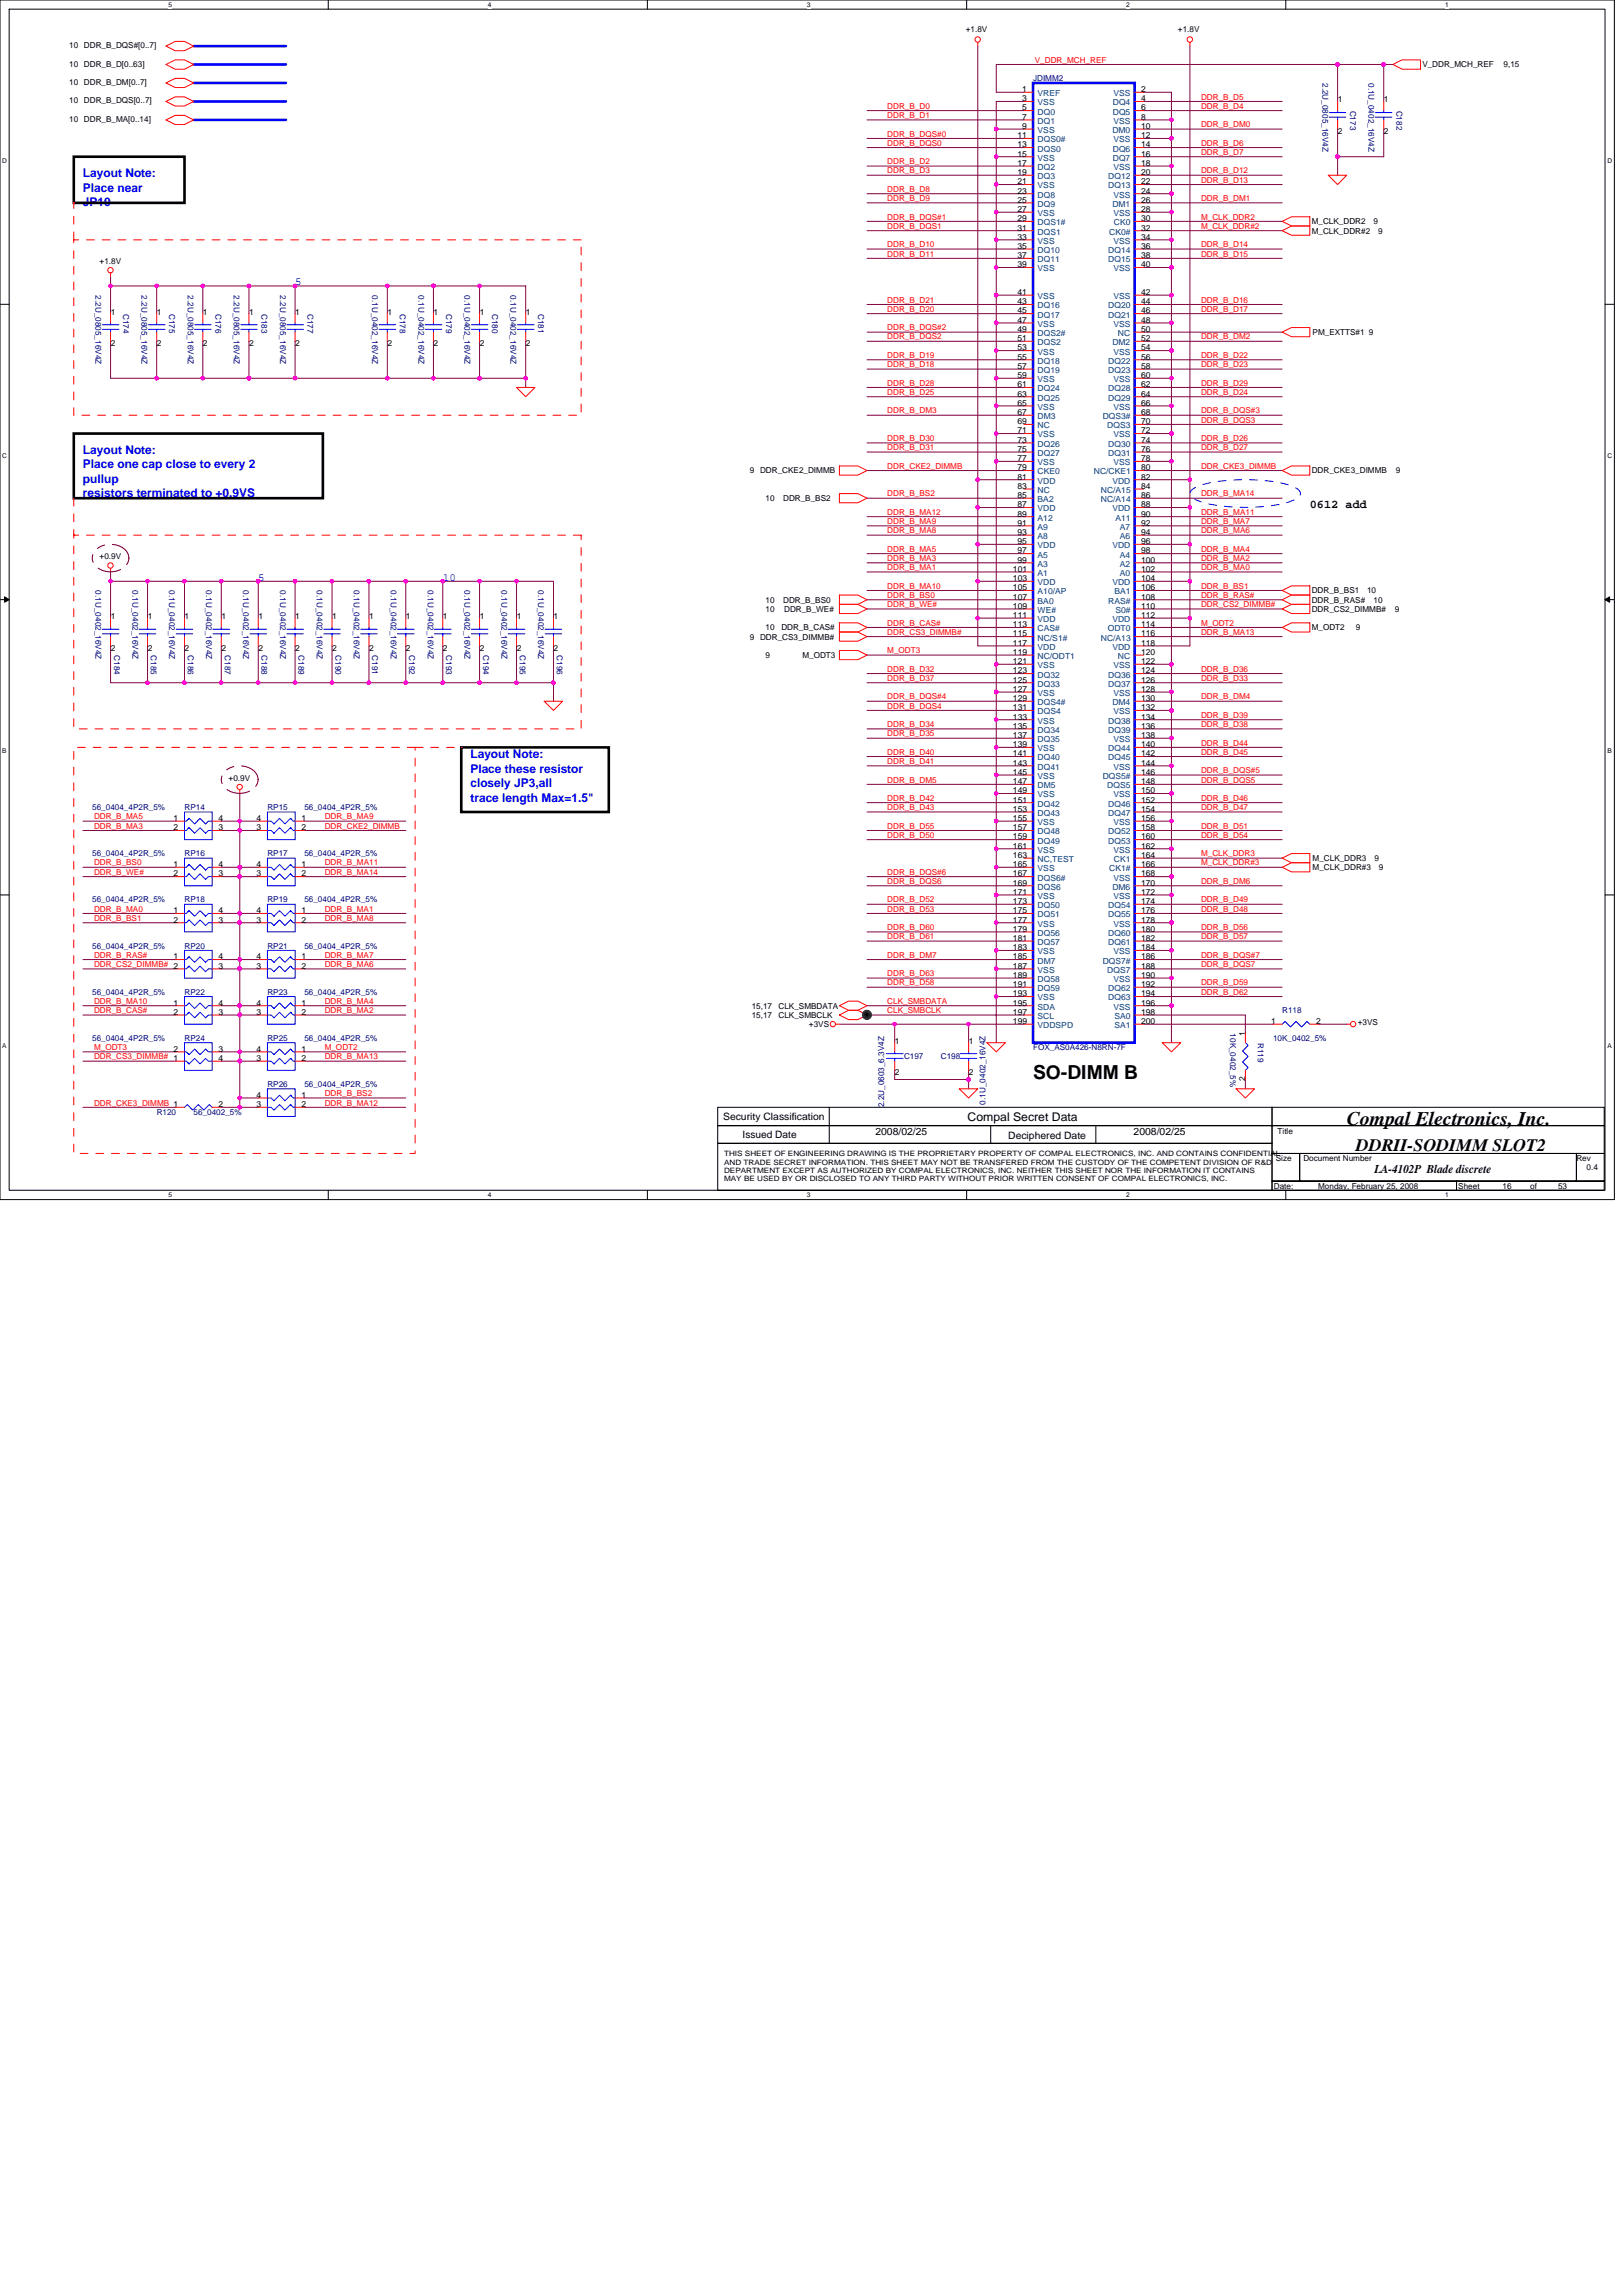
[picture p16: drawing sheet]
<svg xmlns="http://www.w3.org/2000/svg" width="210mm" height="297mm" viewBox="0 0 210 297" stroke-linecap="round" stroke-linejoin="round" font-family="sans-serif">
<defs><g id="words">
<g font-size="2.5">
<text x="133.7" y="139.6">SO-DIMM B</text>
<text x="174.3" y="145.5">Compal Electronics, Inc.</text>
</g>
<text font-size="2.3" x="175.5" y="148.9">DDRII-SODIMM SLOT2</text>
<g font-size="1.5" fill="#00f">
<text x="10.7" y="22.9">Layout Note:</text>
<text x="10.7" y="24.8">Place near</text>
<text x="10.7" y="26.6">JP10</text>
<text x="10.7" y="58.7">Layout Note:</text>
<text x="10.7" y="60.6">Place one cap close to every 2</text>
<text x="10.7" y="62.5">pullup</text>
<text x="10.7" y="64.3">resistors terminated to +0.9VS</text>
<text x="60.9" y="98.1">Layout Note:</text>
<text x="60.9" y="100">Place these resistor</text>
<text x="60.9" y="101.9">closely JP3,all</text>
<text x="60.9" y="103.7">trace length Max=1.5&quot;</text>
</g>
<g font-size="1.5">
<text x="169.5" y="65.7">0612 add</text>
<text x="125.2" y="145">Compal Secret Data</text>
<text x="177.9" y="151.8">LA-4102P Blade discrete</text>
</g>
<g font-size="1.4" fill="#00f">
<text x="38.2" y="36.9">5</text>
<text x="33.4" y="75.1">5</text>
<text x="57.3" y="75.1">10</text>
</g>
<g font-size="1.3">
<text x="93.6" y="144.9">Security Classification</text>
<text x="96.1" y="147.2">Issued Date</text>
<text x="113.3" y="146.8">2008/02/25</text>
<text x="130.5" y="147.3">Deciphered Date</text>
<text x="146.7" y="146.8">2008/02/25</text>
</g>
<g font-size="1.1">
<text x="125" y="4.2">+1.8V</text>
<text x="152.4" y="4.2">+1.8V</text>
<text x="9" y="8.6">10 DDR_B_D[0..63]</text>
<text x="9" y="6.2">10 DDR_B_DQS#[0..7]</text>
<text x="9" y="11">10 DDR_B_DM[0..7]</text>
<text x="132.3" y="11.9">1</text>
<text x="147.7" y="11.9">2</text>
<text x="184.1" y="8.7">V_DDR_MCH_REF</text>
<text x="194.6" y="8.7">9,15</text>
<text x="9" y="15.8">10 DDR_B_MA[0..14]</text>
<text x="9" y="13.4">10 DDR_B_DQS[0..7]</text>
<text x="131.7" y="17.9">11</text>
<text x="132.3" y="13.1">3</text>
<text x="132.3" y="14.3">5</text>
<text x="132.3" y="15.5">7</text>
<text x="132.3" y="16.7">9</text>
<text x="147.7" y="13.1">4</text>
<text x="147.7" y="14.3">6</text>
<text x="147.7" y="16.7">10</text>
<text x="147.7" y="15.5">8</text>
<text x="147.7" y="17.9">12</text>
<text x="173.1" y="13.3">1</text>
<text x="173.1" y="17.3">2</text>
<text x="179.1" y="13.3">1</text>
<text x="179.1" y="17.3">2</text>
<text x="131.7" y="19.1">13</text>
<text x="131.7" y="20.3">15</text>
<text x="131.7" y="21.5">17</text>
<text x="131.7" y="22.6">19</text>
<text x="131.7" y="23.9">21</text>
<text x="147.7" y="19.1">14</text>
<text x="147.7" y="20.3">16</text>
<text x="147.7" y="22.6">20</text>
<text x="147.7" y="23.9">22</text>
<text x="147.7" y="21.5">18</text>
<text x="131.7" y="25">23</text>
<text x="131.7" y="26.2">25</text>
<text x="131.7" y="27.4">27</text>
<text x="131.7" y="28.6">29</text>
<text x="131.7" y="29.8">31</text>
<text x="147.7" y="26.2">26</text>
<text x="147.7" y="28.6">30</text>
<text x="147.7" y="25">24</text>
<text x="147.7" y="27.4">28</text>
<text x="147.7" y="29.8">32</text>
<text x="169.8" y="29">M_CLK_DDR2</text>
<text x="177.8" y="29">9</text>
<text x="12.9" y="34.2">+1.8V</text>
<text x="131.7" y="31">33</text>
<text x="131.7" y="32.2">35</text>
<text x="131.7" y="33.4">37</text>
<text x="131.7" y="34.6">39</text>
<text x="147.7" y="32.2">36</text>
<text x="147.7" y="33.4">38</text>
<text x="147.7" y="31">34</text>
<text x="147.7" y="34.6">40</text>
<text x="169.8" y="30.3">M_CLK_DDR#2</text>
<text x="178.3" y="30.3">9</text>
<text x="14.3" y="40.7">1</text>
<text x="20.3" y="40.7">1</text>
<text x="26.3" y="40.7">1</text>
<text x="32.2" y="40.7">1</text>
<text x="38.2" y="40.7">1</text>
<text x="50.1" y="40.7">1</text>
<text x="56.1" y="40.7">1</text>
<text x="62.1" y="40.7">1</text>
<text x="68.1" y="40.7">1</text>
<text x="131.7" y="38.2">41</text>
<text x="131.7" y="39.4">43</text>
<text x="131.7" y="40.6">45</text>
<text x="131.7" y="41.8">47</text>
<text x="147.7" y="39.4">44</text>
<text x="147.7" y="40.6">46</text>
<text x="147.7" y="38.2">42</text>
<text x="147.7" y="41.8">48</text>
<text x="14.3" y="44.8">2</text>
<text x="20.3" y="44.8">2</text>
<text x="26.3" y="44.8">2</text>
<text x="32.2" y="44.8">2</text>
<text x="38.2" y="44.8">2</text>
<text x="50.1" y="44.8">2</text>
<text x="56.1" y="44.8">2</text>
<text x="62.1" y="44.8">2</text>
<text x="68.1" y="44.8">2</text>
<text x="131.7" y="42.9">49</text>
<text x="131.7" y="44.1">51</text>
<text x="131.7" y="45.3">53</text>
<text x="131.7" y="46.5">55</text>
<text x="131.7" y="47.7">57</text>
<text x="147.7" y="44.1">52</text>
<text x="147.7" y="46.5">56</text>
<text x="147.7" y="47.7">58</text>
<text x="147.7" y="42.9">50</text>
<text x="147.7" y="45.3">54</text>
<text x="169.9" y="43.3">PM_EXTTS#1 9</text>
<text x="131.7" y="48.9">59</text>
<text x="131.7" y="50.1">61</text>
<text x="131.7" y="51.3">63</text>
<text x="131.7" y="52.5">65</text>
<text x="131.7" y="53.7">67</text>
<text x="147.7" y="53.7">68</text>
<text x="147.7" y="50.1">62</text>
<text x="147.7" y="51.3">64</text>
<text x="147.7" y="48.9">60</text>
<text x="147.7" y="52.5">66</text>
<text x="131.7" y="54.9">69</text>
<text x="131.7" y="56.1">71</text>
<text x="131.7" y="57.3">73</text>
<text x="131.7" y="58.5">75</text>
<text x="131.7" y="59.7">77</text>
<text x="147.7" y="57.3">74</text>
<text x="147.7" y="58.5">76</text>
<text x="147.7" y="54.9">70</text>
<text x="147.7" y="56.1">72</text>
<text x="147.7" y="59.7">78</text>
<text x="97" y="61.3">9 DDR_CKE2_DIMMB</text>
<text x="99.1" y="64.8">10</text>
<text x="101.3" y="64.8">DDR_B_BS2</text>
<text x="131.7" y="60.9">79</text>
<text x="131.7" y="62">81</text>
<text x="131.7" y="63.2">83</text>
<text x="131.7" y="64.4">85</text>
<text x="131.7" y="65.6">87</text>
<text x="147.7" y="60.9">80</text>
<text x="147.7" y="62">82</text>
<text x="147.7" y="65.6">88</text>
<text x="147.7" y="63.2">84</text>
<text x="147.7" y="64.4">86</text>
<text x="169.8" y="61.3">DDR_CKE3_DIMMB</text>
<text x="180.6" y="61.3">9</text>
<text x="131.7" y="66.8">89</text>
<text x="131.7" y="68">91</text>
<text x="131.7" y="69.2">93</text>
<text x="131.7" y="70.4">95</text>
<text x="131.7" y="71.6">97</text>
<text x="147.7" y="70.4">96</text>
<text x="147.7" y="68">92</text>
<text x="147.7" y="69.2">94</text>
<text x="147.7" y="71.6">98</text>
<text x="147.7" y="66.8">90</text>
<text x="12.9" y="72.3">+0.9V</text>
<text x="99.1" y="78">10</text>
<text x="101.3" y="78">DDR_B_BS0</text>
<text x="131.1" y="74">101</text>
<text x="131.1" y="75.2">103</text>
<text x="131.1" y="76.4">105</text>
<text x="131.1" y="77.6">107</text>
<text x="131.7" y="72.8">99</text>
<text x="147.7" y="75.2">104</text>
<text x="147.7" y="76.4">106</text>
<text x="147.7" y="77.6">108</text>
<text x="147.7" y="72.8">100</text>
<text x="147.7" y="74">102</text>
<text x="169.8" y="76.8">DDR_B_BS1</text>
<text x="169.8" y="78">DDR_B_RAS#</text>
<text x="176.9" y="76.8">10</text>
<text x="177.8" y="78">10</text>
<text x="14.3" y="80.1">1</text>
<text x="19.1" y="80.1">1</text>
<text x="23.9" y="80.1">1</text>
<text x="28.7" y="80.1">1</text>
<text x="33.4" y="80.1">1</text>
<text x="38.2" y="80.1">1</text>
<text x="43" y="80.1">1</text>
<text x="47.8" y="80.1">1</text>
<text x="52.5" y="80.1">1</text>
<text x="57.3" y="80.1">1</text>
<text x="62.1" y="80.1">1</text>
<text x="66.9" y="80.1">1</text>
<text x="71.6" y="80.1">1</text>
<text x="97" y="82.7">9 DDR_CS3_DIMMB#</text>
<text x="99.1" y="79.2">10</text>
<text x="99.1" y="81.6">10</text>
<text x="101.1" y="81.6">DDR_B_CAS#</text>
<text x="101.5" y="79.2">DDR_B_WE#</text>
<text x="131.1" y="78.8">109</text>
<text x="131.1" y="79.9">111</text>
<text x="131.1" y="81.2">113</text>
<text x="131.1" y="82.3">115</text>
<text x="131.1" y="83.5">117</text>
<text x="147.7" y="79.9">112</text>
<text x="147.7" y="83.5">118</text>
<text x="147.7" y="81.2">114</text>
<text x="147.7" y="82.3">116</text>
<text x="147.7" y="78.8">110</text>
<text x="169.8" y="79.2">DDR_CS2_DIMMB#</text>
<text x="169.8" y="81.6">M_ODT2</text>
<text x="175.5" y="81.6">9</text>
<text x="180.5" y="79.2">9</text>
<text x="14.3" y="84.2">2</text>
<text x="19.1" y="84.2">2</text>
<text x="23.9" y="84.2">2</text>
<text x="28.7" y="84.2">2</text>
<text x="33.4" y="84.2">2</text>
<text x="38.2" y="84.2">2</text>
<text x="43" y="84.2">2</text>
<text x="47.8" y="84.2">2</text>
<text x="52.5" y="84.2">2</text>
<text x="57.3" y="84.2">2</text>
<text x="62.1" y="84.2">2</text>
<text x="66.9" y="84.2">2</text>
<text x="71.6" y="84.2">2</text>
<text x="99.1" y="85.1">9</text>
<text x="103.8" y="85.1">M_ODT3</text>
<text x="131.1" y="84.7">119</text>
<text x="131.1" y="85.9">121</text>
<text x="131.1" y="87.1">123</text>
<text x="131.1" y="88.3">125</text>
<text x="131.1" y="89.5">127</text>
<text x="147.7" y="87.1">124</text>
<text x="147.7" y="88.3">126</text>
<text x="147.7" y="84.7">120</text>
<text x="147.7" y="85.9">122</text>
<text x="147.7" y="89.5">128</text>
<text x="131.1" y="90.7">129</text>
<text x="131.1" y="91.9">131</text>
<text x="131.1" y="93.1">133</text>
<text x="131.1" y="94.3">135</text>
<text x="131.1" y="95.5">137</text>
<text x="147.7" y="90.7">130</text>
<text x="147.7" y="93.1">134</text>
<text x="147.7" y="94.3">136</text>
<text x="147.7" y="91.9">132</text>
<text x="147.7" y="95.5">138</text>
<text x="29.6" y="101">+0.9V</text>
<text x="131.1" y="96.7">139</text>
<text x="131.1" y="97.9">141</text>
<text x="131.1" y="99.1">143</text>
<text x="131.1" y="100.2">145</text>
<text x="131.1" y="101.5">147</text>
<text x="147.7" y="100.2">146</text>
<text x="147.7" y="96.7">140</text>
<text x="147.7" y="97.9">142</text>
<text x="147.7" y="101.5">148</text>
<text x="147.7" y="99.1">144</text>
<text x="22.5" y="106.2">1</text>
<text x="22.5" y="107.4">2</text>
<text x="28.3" y="106.2">4</text>
<text x="28.3" y="107.4">3</text>
<text x="33.2" y="106.2">4</text>
<text x="33.2" y="107.4">3</text>
<text x="39" y="106.2">1</text>
<text x="39" y="107.4">2</text>
<text x="131.1" y="102.6">149</text>
<text x="131.1" y="103.8">151</text>
<text x="131.1" y="105">153</text>
<text x="131.1" y="106.2">155</text>
<text x="131.1" y="107.4">157</text>
<text x="147.7" y="103.8">152</text>
<text x="147.7" y="105">154</text>
<text x="147.7" y="107.4">158</text>
<text x="147.7" y="102.6">150</text>
<text x="147.7" y="106.2">156</text>
<text x="22.5" y="112.2">1</text>
<text x="22.5" y="113.4">2</text>
<text x="28.3" y="112.2">4</text>
<text x="28.3" y="113.4">3</text>
<text x="33.2" y="112.2">4</text>
<text x="33.2" y="113.4">3</text>
<text x="39" y="112.2">1</text>
<text x="39" y="113.4">2</text>
<text x="131.1" y="108.6">159</text>
<text x="131.1" y="109.8">161</text>
<text x="131.1" y="111">163</text>
<text x="131.1" y="112.2">165</text>
<text x="131.1" y="113.4">167</text>
<text x="147.7" y="108.6">160</text>
<text x="147.7" y="111">164</text>
<text x="147.7" y="109.8">162</text>
<text x="147.7" y="112.2">166</text>
<text x="147.7" y="113.4">168</text>
<text x="169.9" y="111.4">M_CLK_DDR3</text>
<text x="169.9" y="112.6">M_CLK_DDR#3</text>
<text x="177.9" y="111.4">9</text>
<text x="178.5" y="112.6">9</text>
<text x="22.5" y="118.2">1</text>
<text x="22.5" y="119.4">2</text>
<text x="28.3" y="118.2">4</text>
<text x="28.3" y="119.4">3</text>
<text x="33.2" y="118.2">4</text>
<text x="33.2" y="119.4">3</text>
<text x="39" y="118.2">1</text>
<text x="39" y="119.4">2</text>
<text x="131.1" y="114.6">169</text>
<text x="131.1" y="115.8">171</text>
<text x="131.1" y="117">173</text>
<text x="131.1" y="118.2">175</text>
<text x="131.1" y="119.4">177</text>
<text x="147.7" y="114.6">170</text>
<text x="147.7" y="117">174</text>
<text x="147.7" y="118.2">176</text>
<text x="147.7" y="115.8">172</text>
<text x="147.7" y="119.4">178</text>
<text x="22.5" y="124.1">1</text>
<text x="28.3" y="124.1">4</text>
<text x="28.3" y="125.3">3</text>
<text x="33.2" y="124.1">4</text>
<text x="33.2" y="125.3">3</text>
<text x="39" y="124.1">1</text>
<text x="39" y="125.3">2</text>
<text x="131.1" y="120.5">179</text>
<text x="131.1" y="121.7">181</text>
<text x="131.1" y="122.9">183</text>
<text x="131.1" y="124.1">185</text>
<text x="131.1" y="125.3">187</text>
<text x="147.7" y="124.1">186</text>
<text x="147.7" y="120.5">180</text>
<text x="147.7" y="121.7">182</text>
<text x="147.7" y="125.3">188</text>
<text x="147.7" y="122.9">184</text>
<text x="22.5" y="130.1">1</text>
<text x="22.5" y="131.3">2</text>
<text x="28.3" y="130.1">4</text>
<text x="28.3" y="131.3">3</text>
<text x="33.2" y="130.1">4</text>
<text x="33.2" y="131.3">3</text>
<text x="39" y="130.1">1</text>
<text x="39" y="131.3">2</text>
<text x="97.3" y="130.5">15,17</text>
<text x="97.3" y="131.7">15,17</text>
<text x="100.8" y="130.5">CLK_SMBDATA</text>
<text x="100.8" y="131.7">CLK_SMBCLK</text>
<text x="131.1" y="126.5">189</text>
<text x="131.1" y="127.7">191</text>
<text x="131.1" y="128.9">193</text>
<text x="131.1" y="130.1">195</text>
<text x="131.1" y="131.3">197</text>
<text x="147.7" y="127.7">192</text>
<text x="147.7" y="128.9">194</text>
<text x="147.7" y="131.3">198</text>
<text x="147.7" y="126.5">190</text>
<text x="147.7" y="130.1">196</text>
<text x="22.5" y="136.1">2</text>
<text x="28.3" y="137.3">4</text>
<text x="28.3" y="136.1">3</text>
<text x="33.2" y="136.1">4</text>
<text x="33.2" y="137.3">3</text>
<text x="39" y="136.1">1</text>
<text x="39" y="137.3">2</text>
<text x="104.7" y="132.9">+3VS</text>
<text x="115.8" y="135">1</text>
<text x="125.4" y="135">1</text>
<text x="131.1" y="132.5">199</text>
<text x="147.7" y="132.5">200</text>
<text x="161.1" y="134.1" transform="rotate(-90 161.1 134.1)">1</text>
<text x="164.5" y="132.5">1</text>
<text x="170.3" y="132.5">2</text>
<text x="175.7" y="132.7">+3VS</text>
<text x="28.3" y="143.2">2</text>
<text x="33.2" y="142">4</text>
<text x="33.2" y="143.2">3</text>
<text x="39" y="142">1</text>
<text x="39" y="143.2">2</text>
<text x="115.8" y="139.1">2</text>
<text x="125.4" y="139.1">2</text>
<text x="161.1" y="139.9" transform="rotate(-90 161.1 139.9)">2</text>
<text x="165.3" y="146.7">Title</text>
<text x="164.8" y="153.8">Date:</text>
<text x="165.1" y="150.2">Size</text>
<text x="168.7" y="150.2">Document Number</text>
<text x="170.6" y="153.8">Monday, February 25, 2008</text>
<text x="188.7" y="153.8">Sheet</text>
<text x="194.5" y="153.8">16</text>
<text x="198" y="153.8">of</text>
<text x="201.6" y="153.8">53</text>
<text x="204" y="150.2">Rev</text>
<text x="205.3" y="151.4">0.4</text>
</g>
<g font-size="1.1" fill="#000080">
<text x="133.7" y="10.5">JDIMM2</text>
<text x="171.1" y="10.7" transform="rotate(90 171.1 10.7)">2.2U_0805_16V4Z</text>
<text x="177.1" y="10.7" transform="rotate(90 177.1 10.7)">0.1U_0402_16V4Z</text>
<text x="174.7" y="14.3" transform="rotate(90 174.7 14.3)">C173</text>
<text x="180.7" y="14.3" transform="rotate(90 180.7 14.3)">C182</text>
<text x="12.4" y="38.2" transform="rotate(90 12.4 38.2)">2.2U_0805_16V4Z</text>
<text x="15.9" y="40.6" transform="rotate(90 15.9 40.6)">C174</text>
<text x="18.3" y="38.2" transform="rotate(90 18.3 38.2)">2.2U_0805_16V4Z</text>
<text x="21.9" y="40.6" transform="rotate(90 21.9 40.6)">C175</text>
<text x="24.3" y="38.2" transform="rotate(90 24.3 38.2)">2.2U_0805_16V4Z</text>
<text x="27.9" y="40.6" transform="rotate(90 27.9 40.6)">C176</text>
<text x="30.3" y="38.2" transform="rotate(90 30.3 38.2)">2.2U_0805_16V4Z</text>
<text x="33.8" y="40.6" transform="rotate(90 33.8 40.6)">C183</text>
<text x="36.2" y="38.2" transform="rotate(90 36.2 38.2)">2.2U_0805_16V4Z</text>
<text x="39.8" y="40.6" transform="rotate(90 39.8 40.6)">C177</text>
<text x="48.2" y="38.2" transform="rotate(90 48.2 38.2)">0.1U_0402_16V4Z</text>
<text x="51.8" y="40.6" transform="rotate(90 51.8 40.6)">C178</text>
<text x="54.1" y="38.2" transform="rotate(90 54.1 38.2)">0.1U_0402_16V4Z</text>
<text x="57.7" y="40.6" transform="rotate(90 57.7 40.6)">C179</text>
<text x="60.1" y="38.2" transform="rotate(90 60.1 38.2)">0.1U_0402_16V4Z</text>
<text x="63.7" y="40.6" transform="rotate(90 63.7 40.6)">C180</text>
<text x="66.1" y="38.2" transform="rotate(90 66.1 38.2)">0.1U_0402_16V4Z</text>
<text x="69.7" y="40.6" transform="rotate(90 69.7 40.6)">C181</text>
<text x="12.4" y="76.4" transform="rotate(90 12.4 76.4)">0.1U_0402_16V4Z</text>
<text x="17.1" y="76.4" transform="rotate(90 17.1 76.4)">0.1U_0402_16V4Z</text>
<text x="21.9" y="76.4" transform="rotate(90 21.9 76.4)">0.1U_0402_16V4Z</text>
<text x="26.7" y="76.4" transform="rotate(90 26.7 76.4)">0.1U_0402_16V4Z</text>
<text x="31.5" y="76.4" transform="rotate(90 31.5 76.4)">0.1U_0402_16V4Z</text>
<text x="36.2" y="76.4" transform="rotate(90 36.2 76.4)">0.1U_0402_16V4Z</text>
<text x="41" y="76.4" transform="rotate(90 41 76.4)">0.1U_0402_16V4Z</text>
<text x="45.8" y="76.4" transform="rotate(90 45.8 76.4)">0.1U_0402_16V4Z</text>
<text x="50.6" y="76.4" transform="rotate(90 50.6 76.4)">0.1U_0402_16V4Z</text>
<text x="55.4" y="76.4" transform="rotate(90 55.4 76.4)">0.1U_0402_16V4Z</text>
<text x="60.1" y="76.4" transform="rotate(90 60.1 76.4)">0.1U_0402_16V4Z</text>
<text x="64.9" y="76.4" transform="rotate(90 64.9 76.4)">0.1U_0402_16V4Z</text>
<text x="69.7" y="76.4" transform="rotate(90 69.7 76.4)">0.1U_0402_16V4Z</text>
<text x="14.8" y="84.8" transform="rotate(90 14.8 84.8)">C184</text>
<text x="19.5" y="84.8" transform="rotate(90 19.5 84.8)">C185</text>
<text x="24.3" y="84.8" transform="rotate(90 24.3 84.8)">C186</text>
<text x="29.1" y="84.8" transform="rotate(90 29.1 84.8)">C187</text>
<text x="33.8" y="84.8" transform="rotate(90 33.8 84.8)">C188</text>
<text x="38.6" y="84.8" transform="rotate(90 38.6 84.8)">C189</text>
<text x="43.4" y="84.8" transform="rotate(90 43.4 84.8)">C190</text>
<text x="48.2" y="84.8" transform="rotate(90 48.2 84.8)">C191</text>
<text x="53" y="84.8" transform="rotate(90 53 84.8)">C192</text>
<text x="57.7" y="84.8" transform="rotate(90 57.7 84.8)">C193</text>
<text x="62.5" y="84.8" transform="rotate(90 62.5 84.8)">C194</text>
<text x="67.3" y="84.8" transform="rotate(90 67.3 84.8)">C195</text>
<text x="72.1" y="84.8" transform="rotate(90 72.1 84.8)">C196</text>
<text x="11.9" y="104.8">56_0404_4P2R_5%</text>
<text x="23.9" y="104.8">RP14</text>
<text x="34.6" y="104.8">RP15</text>
<text x="39.4" y="104.8">56_0404_4P2R_5%</text>
<text x="11.9" y="110.8">56_0404_4P2R_5%</text>
<text x="23.9" y="110.8">RP16</text>
<text x="34.6" y="110.8">RP17</text>
<text x="39.4" y="110.8">56_0404_4P2R_5%</text>
<text x="11.9" y="116.8">56_0404_4P2R_5%</text>
<text x="23.9" y="116.8">RP18</text>
<text x="34.6" y="116.8">RP19</text>
<text x="39.4" y="116.8">56_0404_4P2R_5%</text>
<text x="11.9" y="122.7">56_0404_4P2R_5%</text>
<text x="23.9" y="122.7">RP20</text>
<text x="34.6" y="122.7">RP21</text>
<text x="39.4" y="122.7">56_0404_4P2R_5%</text>
<text x="11.9" y="128.7">56_0404_4P2R_5%</text>
<text x="23.9" y="128.7">RP22</text>
<text x="34.6" y="128.7">RP23</text>
<text x="39.4" y="128.7">56_0404_4P2R_5%</text>
<text x="165.9" y="131.1">R118</text>
<text x="11.9" y="134.7">56_0404_4P2R_5%</text>
<text x="23.9" y="134.7">RP24</text>
<text x="34.6" y="134.7">RP25</text>
<text x="39.4" y="134.7">56_0404_4P2R_5%</text>
<text x="117" y="137.1">C197</text>
<text x="121.8" y="137.1">C198</text>
<text x="133.7" y="135.9">FOX_AS0A426-N8RN-7F</text>
<text x="159.2" y="133.7" transform="rotate(90 159.2 133.7)">10K_0402_5%</text>
<text x="162.8" y="134.9" transform="rotate(90 162.8 134.9)">R119</text>
<text x="164.7" y="134.7">10K_0402_5%</text>
<text x="34.6" y="140.6">RP26</text>
<text x="39.4" y="140.6">56_0404_4P2R_5%</text>
<text x="114.4" y="143.3" transform="rotate(-90 114.4 143.3)">2.2U_0603_6.3V4Z</text>
<text x="127.5" y="142.9" transform="rotate(-90 127.5 142.9)">0.1U_0402_16V4Z</text>
<text x="20.3" y="144.2">R120</text>
<text x="25.1" y="144.2">56_0402_5%</text>
</g>
<g font-size="1.1" fill="#f00">
<text x="133.9" y="8.1">V_DDR_MCH_REF</text>
<text x="114.8" y="15.3">DDR_B_D1</text>
<text x="114.8" y="17.7">DDR_B_DQS#0</text>
<text x="114.8" y="14.1">DDR_B_D0</text>
<text x="155.4" y="16.5">DDR_B_DM0</text>
<text x="155.4" y="12.9">DDR_B_D5</text>
<text x="155.4" y="14.1">DDR_B_D4</text>
<text x="114.8" y="18.9">DDR_B_DQS0</text>
<text x="114.8" y="21.3">DDR_B_D2</text>
<text x="114.8" y="22.4">DDR_B_D3</text>
<text x="155.4" y="18.9">DDR_B_D6</text>
<text x="155.4" y="23.6">DDR_B_D13</text>
<text x="155.4" y="20">DDR_B_D7</text>
<text x="155.4" y="22.4">DDR_B_D12</text>
<text x="114.8" y="24.8">DDR_B_D8</text>
<text x="114.8" y="26">DDR_B_D9</text>
<text x="114.8" y="29.6">DDR_B_DQS1</text>
<text x="114.8" y="28.4">DDR_B_DQS#1</text>
<text x="155.4" y="26">DDR_B_DM1</text>
<text x="155.4" y="28.4">M_CLK_DDR2</text>
<text x="155.4" y="29.6">M_CLK_DDR#2</text>
<text x="114.8" y="33.2">DDR_B_D11</text>
<text x="114.8" y="32">DDR_B_D10</text>
<text x="155.4" y="32">DDR_B_D14</text>
<text x="155.4" y="33.2">DDR_B_D15</text>
<text x="114.8" y="40.3">DDR_B_D20</text>
<text x="114.8" y="39.2">DDR_B_D21</text>
<text x="155.4" y="39.2">DDR_B_D16</text>
<text x="155.4" y="40.3">DDR_B_D17</text>
<text x="114.8" y="43.9">DDR_B_DQS2</text>
<text x="114.8" y="46.3">DDR_B_D19</text>
<text x="114.8" y="42.7">DDR_B_DQS#2</text>
<text x="114.8" y="47.5">DDR_B_D18</text>
<text x="155.4" y="43.9">DDR_B_DM2</text>
<text x="155.4" y="47.5">DDR_B_D23</text>
<text x="155.4" y="46.3">DDR_B_D22</text>
<text x="114.8" y="53.5">DDR_B_DM3</text>
<text x="114.8" y="49.9">DDR_B_D28</text>
<text x="114.8" y="51.1">DDR_B_D25</text>
<text x="155.4" y="53.5">DDR_B_DQS#3</text>
<text x="155.4" y="49.9">DDR_B_D29</text>
<text x="155.4" y="51.1">DDR_B_D24</text>
<text x="114.8" y="58.3">DDR_B_D31</text>
<text x="114.8" y="57.1">DDR_B_D30</text>
<text x="155.4" y="54.7">DDR_B_DQS3</text>
<text x="155.4" y="58.3">DDR_B_D27</text>
<text x="155.4" y="57.1">DDR_B_D26</text>
<text x="114.8" y="64.2">DDR_B_BS2</text>
<text x="114.8" y="60.6">DDR_CKE2_DIMMB</text>
<text x="155.4" y="60.6">DDR_CKE3_DIMMB</text>
<text x="155.4" y="64.2">DDR_B_MA14</text>
<text x="114.8" y="71.4">DDR_B_MA5</text>
<text x="114.8" y="69">DDR_B_MA8</text>
<text x="114.8" y="66.6">DDR_B_MA12</text>
<text x="114.8" y="67.8">DDR_B_MA9</text>
<text x="155.4" y="67.8">DDR_B_MA7</text>
<text x="155.4" y="66.6">DDR_B_MA11</text>
<text x="155.4" y="69">DDR_B_MA6</text>
<text x="155.4" y="71.4">DDR_B_MA4</text>
<text x="114.8" y="72.6">DDR_B_MA3</text>
<text x="114.8" y="76.2">DDR_B_MA10</text>
<text x="114.8" y="77.4">DDR_B_BS0</text>
<text x="114.8" y="73.8">DDR_B_MA1</text>
<text x="155.4" y="72.6">DDR_B_MA2</text>
<text x="155.4" y="77.4">DDR_B_RAS#</text>
<text x="155.4" y="76.2">DDR_B_BS1</text>
<text x="155.4" y="73.8">DDR_B_MA0</text>
<text x="114.8" y="82.1">DDR_CS3_DIMMB#</text>
<text x="114.8" y="78.5">DDR_B_WE#</text>
<text x="114.8" y="80.9">DDR_B_CAS#</text>
<text x="155.4" y="80.9">M_ODT2</text>
<text x="155.4" y="82.1">DDR_B_MA13</text>
<text x="155.4" y="78.5">DDR_CS2_DIMMB#</text>
<text x="114.8" y="86.9">DDR_B_D32</text>
<text x="114.8" y="84.5">M_ODT3</text>
<text x="114.8" y="88.1">DDR_B_D37</text>
<text x="155.4" y="86.9">DDR_B_D36</text>
<text x="155.4" y="88.1">DDR_B_D33</text>
<text x="114.8" y="90.5">DDR_B_DQS#4</text>
<text x="114.8" y="91.7">DDR_B_DQS4</text>
<text x="114.8" y="94.1">DDR_B_D34</text>
<text x="114.8" y="95.3">DDR_B_D35</text>
<text x="155.4" y="90.5">DDR_B_DM4</text>
<text x="155.4" y="94.1">DDR_B_D38</text>
<text x="155.4" y="92.9">DDR_B_D39</text>
<text x="114.8" y="97.6">DDR_B_D40</text>
<text x="114.8" y="98.8">DDR_B_D41</text>
<text x="114.8" y="101.2">DDR_B_DM5</text>
<text x="155.4" y="97.6">DDR_B_D45</text>
<text x="155.4" y="101.2">DDR_B_DQS5</text>
<text x="155.4" y="96.5">DDR_B_D44</text>
<text x="155.4" y="100">DDR_B_DQS#5</text>
<text x="12.2" y="106">DDR_B_MA5</text>
<text x="12.2" y="107.2">DDR_B_MA3</text>
<text x="42" y="106">DDR_B_MA9</text>
<text x="42" y="107.2">DDR_CKE2_DIMMB</text>
<text x="114.8" y="107.2">DDR_B_D55</text>
<text x="114.8" y="103.6">DDR_B_D42</text>
<text x="114.8" y="104.8">DDR_B_D43</text>
<text x="155.4" y="104.8">DDR_B_D47</text>
<text x="155.4" y="103.6">DDR_B_D46</text>
<text x="155.4" y="107.2">DDR_B_D51</text>
<text x="12.2" y="112">DDR_B_BS0</text>
<text x="12.2" y="113.2">DDR_B_WE#</text>
<text x="42" y="112">DDR_B_MA11</text>
<text x="42" y="113.2">DDR_B_MA14</text>
<text x="114.8" y="113.2">DDR_B_DQS#6</text>
<text x="114.8" y="108.4">DDR_B_D50</text>
<text x="155.4" y="108.4">DDR_B_D54</text>
<text x="155.4" y="110.8">M_CLK_DDR3</text>
<text x="155.4" y="112">M_CLK_DDR#3</text>
<text x="12.2" y="117.9">DDR_B_MA0</text>
<text x="12.2" y="119.1">DDR_B_BS1</text>
<text x="42" y="119.1">DDR_B_MA8</text>
<text x="42" y="117.9">DDR_B_MA1</text>
<text x="114.8" y="114.4">DDR_B_DQS6</text>
<text x="114.8" y="117.9">DDR_B_D53</text>
<text x="114.8" y="116.8">DDR_B_D52</text>
<text x="155.4" y="117.9">DDR_B_D48</text>
<text x="155.4" y="116.8">DDR_B_D49</text>
<text x="155.4" y="114.4">DDR_B_DM6</text>
<text x="12.2" y="125.1">DDR_CS2_DIMMB# 2</text>
<text x="12.2" y="123.9">DDR_B_RAS#</text>
<text x="42" y="125.1">DDR_B_MA6</text>
<text x="42" y="123.9">DDR_B_MA7</text>
<text x="114.8" y="123.9">DDR_B_DM7</text>
<text x="114.8" y="120.3">DDR_B_D60</text>
<text x="114.8" y="121.5">DDR_B_D61</text>
<text x="155.4" y="123.9">DDR_B_DQS#7</text>
<text x="155.4" y="120.3">DDR_B_D56</text>
<text x="155.4" y="125.1">DDR_B_DQS7</text>
<text x="155.4" y="121.5">DDR_B_D57</text>
<text x="12.2" y="129.9">DDR_B_MA10</text>
<text x="12.2" y="131.1">DDR_B_CAS#</text>
<text x="42" y="131.1">DDR_B_MA2</text>
<text x="42" y="129.9">DDR_B_MA4</text>
<text x="114.8" y="127.5">DDR_B_D58</text>
<text x="114.8" y="126.3">DDR_B_D63</text>
<text x="114.8" y="131.1">CLK_SMBCLK</text>
<text x="114.8" y="129.9">CLK_SMBDATA</text>
<text x="155.4" y="128.7">DDR_B_D62</text>
<text x="155.4" y="127.5">DDR_B_D59</text>
<text x="12.2" y="137.1">DDR_CS3_DIMMB# 1</text>
<text x="12.2" y="135.8">M_ODT3</text>
<text x="42" y="135.8">M_ODT2</text>
<text x="42" y="137.1">DDR_B_MA13</text>
<text x="12.2" y="143">DDR_CKE3_DIMMB 1</text>
<text x="42" y="141.8">DDR_B_BS2</text>
<text x="42" y="143">DDR_B_MA12</text>
</g>
<g font-size="1.1" fill="#004080">
<text x="134.3" y="12.4">VREF</text>
<text x="134.3" y="13.6">VSS</text>
<text x="134.3" y="14.8">DQ0</text>
<text x="134.3" y="16">DQ1</text>
<text x="134.3" y="17.2">VSS</text>
<text x="144" y="17.2">DM0</text>
<text x="144" y="13.6">DQ4</text>
<text x="144" y="14.8">DQ5</text>
<text x="144.1" y="12.4">VSS</text>
<text x="144.1" y="16">VSS</text>
<text x="134.3" y="18.4">DQS0#</text>
<text x="134.3" y="19.6">DQS0</text>
<text x="134.3" y="20.8">VSS</text>
<text x="134.3" y="22">DQ2</text>
<text x="134.3" y="23.2">DQ3</text>
<text x="143.4" y="23.2">DQ12</text>
<text x="144" y="19.6">DQ6</text>
<text x="144" y="20.8">DQ7</text>
<text x="144.1" y="18.4">VSS</text>
<text x="144.1" y="22">VSS</text>
<text x="134.3" y="24.4">VSS</text>
<text x="134.3" y="25.6">DQ8</text>
<text x="134.3" y="26.8">DQ9</text>
<text x="134.3" y="28">VSS</text>
<text x="134.3" y="29.1">DQS1#</text>
<text x="143.4" y="24.4">DQ13</text>
<text x="144" y="26.8">DM1</text>
<text x="144.1" y="25.6">VSS</text>
<text x="144.1" y="28">VSS</text>
<text x="144.1" y="29.1">CK0</text>
<text x="134.3" y="30.4">DQS1</text>
<text x="134.3" y="31.5">VSS</text>
<text x="134.3" y="32.7">DQ10</text>
<text x="134.3" y="33.9">DQ11</text>
<text x="134.3" y="35.1">VSS</text>
<text x="143.4" y="32.7">DQ14</text>
<text x="143.4" y="33.9">DQ15</text>
<text x="143.6" y="30.4">CK0#</text>
<text x="144.1" y="31.5">VSS</text>
<text x="144.1" y="35.1">VSS</text>
<text x="134.3" y="38.7">VSS</text>
<text x="134.3" y="39.9">DQ16</text>
<text x="134.3" y="41.1">DQ17</text>
<text x="143.4" y="39.9">DQ20</text>
<text x="143.4" y="41.1">DQ21</text>
<text x="144.1" y="38.7">VSS</text>
<text x="134.3" y="42.3">VSS</text>
<text x="134.3" y="43.5">DQS2#</text>
<text x="134.3" y="44.7">DQS2</text>
<text x="134.3" y="45.9">VSS</text>
<text x="134.3" y="47.1">DQ18</text>
<text x="143.4" y="47.1">DQ22</text>
<text x="144" y="44.7">DM2</text>
<text x="144.1" y="42.3">VSS</text>
<text x="144.1" y="45.9">VSS</text>
<text x="144.7" y="43.5">NC</text>
<text x="134.3" y="48.3">DQ19</text>
<text x="134.3" y="49.4">VSS</text>
<text x="134.3" y="50.6">DQ24</text>
<text x="134.3" y="51.8">DQ25</text>
<text x="134.3" y="53">VSS</text>
<text x="143.4" y="48.3">DQ23</text>
<text x="143.4" y="50.6">DQ28</text>
<text x="143.4" y="51.8">DQ29</text>
<text x="144.1" y="49.4">VSS</text>
<text x="144.1" y="53">VSS</text>
<text x="134.3" y="54.2">DM3</text>
<text x="134.3" y="55.4">NC</text>
<text x="134.3" y="56.6">VSS</text>
<text x="134.3" y="57.8">DQ26</text>
<text x="134.3" y="59">DQ27</text>
<text x="142.7" y="54.2">DQS3#</text>
<text x="143.3" y="55.4">DQS3</text>
<text x="143.4" y="57.8">DQ30</text>
<text x="143.4" y="59">DQ31</text>
<text x="144.1" y="56.6">VSS</text>
<text x="134.3" y="60.2">VSS</text>
<text x="134.3" y="61.4">CKE0</text>
<text x="134.3" y="62.6">VDD</text>
<text x="134.3" y="63.8">NC</text>
<text x="134.3" y="65">BA2</text>
<text x="141.6" y="61.4">NC/CKE1</text>
<text x="142.5" y="63.8">NC/A15</text>
<text x="142.5" y="65">NC/A14</text>
<text x="144" y="62.6">VDD</text>
<text x="144.1" y="60.2">VSS</text>
<text x="134.3" y="66.2">VDD</text>
<text x="134.3" y="67.4">A12</text>
<text x="134.3" y="68.5">A9</text>
<text x="134.3" y="69.7">A8</text>
<text x="134.3" y="70.9">VDD</text>
<text x="144" y="66.2">VDD</text>
<text x="144" y="70.9">VDD</text>
<text x="144.3" y="67.4">A11</text>
<text x="144.9" y="68.5">A7</text>
<text x="144.9" y="69.7">A6</text>
<text x="134.3" y="72.1">A5</text>
<text x="134.3" y="73.3">A3</text>
<text x="134.3" y="74.5">A1</text>
<text x="134.3" y="75.7">VDD</text>
<text x="134.3" y="76.9">A10/AP</text>
<text x="144" y="75.7">VDD</text>
<text x="144.2" y="76.9">BA1</text>
<text x="144.9" y="72.1">A4</text>
<text x="144.9" y="73.3">A2</text>
<text x="144.9" y="74.5">A0</text>
<text x="134.3" y="78.1">BA0</text>
<text x="134.3" y="79.3">WE#</text>
<text x="134.3" y="80.5">VDD</text>
<text x="134.3" y="81.7">CAS#</text>
<text x="134.3" y="82.9">NC/S1#</text>
<text x="142.5" y="82.9">NC/A13</text>
<text x="143.4" y="81.7">ODT0</text>
<text x="143.4" y="78.1">RAS#</text>
<text x="144" y="80.5">VDD</text>
<text x="144.3" y="79.3">S0#</text>
<text x="134.3" y="84.1">VDD</text>
<text x="134.3" y="85.3">NC/ODT1</text>
<text x="134.3" y="86.4">VSS</text>
<text x="134.3" y="87.7">DQ32</text>
<text x="134.3" y="88.8">DQ33</text>
<text x="143.4" y="87.7">DQ36</text>
<text x="143.4" y="88.8">DQ37</text>
<text x="144" y="84.1">VDD</text>
<text x="144.1" y="86.4">VSS</text>
<text x="144.7" y="85.3">NC</text>
<text x="134.3" y="90">VSS</text>
<text x="134.3" y="91.2">DQS4#</text>
<text x="134.3" y="92.4">DQS4</text>
<text x="134.3" y="93.6">VSS</text>
<text x="134.3" y="94.8">DQ34</text>
<text x="143.4" y="93.6">DQ38</text>
<text x="143.4" y="94.8">DQ39</text>
<text x="144" y="91.2">DM4</text>
<text x="144.1" y="90">VSS</text>
<text x="144.1" y="92.4">VSS</text>
<text x="134.3" y="96">DQ35</text>
<text x="134.3" y="97.2">VSS</text>
<text x="134.3" y="98.4">DQ40</text>
<text x="134.3" y="99.6">DQ41</text>
<text x="134.3" y="100.8">VSS</text>
<text x="134.3" y="102">DM5</text>
<text x="142.7" y="100.8">DQS5#</text>
<text x="143.3" y="102">DQS5</text>
<text x="143.4" y="97.2">DQ44</text>
<text x="143.4" y="98.4">DQ45</text>
<text x="144.1" y="96">VSS</text>
<text x="144.1" y="99.6">VSS</text>
<text x="134.3" y="103.2">VSS</text>
<text x="134.3" y="104.4">DQ42</text>
<text x="134.3" y="105.6">DQ43</text>
<text x="134.3" y="106.7">VSS</text>
<text x="134.3" y="107.9">DQ48</text>
<text x="143.4" y="104.4">DQ46</text>
<text x="143.4" y="105.6">DQ47</text>
<text x="143.4" y="107.9">DQ52</text>
<text x="144.1" y="103.2">VSS</text>
<text x="144.1" y="106.7">VSS</text>
<text x="134.3" y="109.1">DQ49</text>
<text x="134.3" y="110.3">VSS</text>
<text x="134.3" y="111.5">NC,TEST</text>
<text x="134.3" y="112.7">VSS</text>
<text x="134.3" y="113.9">DQS6#</text>
<text x="143.4" y="109.1">DQ53</text>
<text x="143.6" y="112.7">CK1#</text>
<text x="144.1" y="110.3">VSS</text>
<text x="144.1" y="113.9">VSS</text>
<text x="144.1" y="111.5">CK1</text>
<text x="134.3" y="115.1">DQS6</text>
<text x="134.3" y="116.3">VSS</text>
<text x="134.3" y="117.5">DQ50</text>
<text x="134.3" y="118.7">DQ51</text>
<text x="134.3" y="119.9">VSS</text>
<text x="143.4" y="117.5">DQ54</text>
<text x="143.4" y="118.7">DQ55</text>
<text x="144" y="115.1">DM6</text>
<text x="144.1" y="116.3">VSS</text>
<text x="144.1" y="119.9">VSS</text>
<text x="134.3" y="121.1">DQ56</text>
<text x="134.3" y="122.3">DQ57</text>
<text x="134.3" y="123.5">VSS</text>
<text x="134.3" y="124.7">DM7</text>
<text x="134.3" y="125.9">VSS</text>
<text x="142.7" y="124.7">DQS7#</text>
<text x="143.3" y="125.9">DQS7</text>
<text x="143.4" y="121.1">DQ60</text>
<text x="143.4" y="122.3">DQ61</text>
<text x="144.1" y="123.5">VSS</text>
<text x="134.3" y="127">DQ58</text>
<text x="134.3" y="128.2">DQ59</text>
<text x="134.3" y="129.4">VSS</text>
<text x="134.3" y="130.6">SDA</text>
<text x="134.3" y="131.8">SCL</text>
<text x="143.4" y="128.2">DQ62</text>
<text x="143.4" y="129.4">DQ63</text>
<text x="144.1" y="127">VSS</text>
<text x="144.1" y="130.6">VSS</text>
<text x="144.2" y="131.8">SA0</text>
<text x="134.3" y="133">VDDSPD</text>
<text x="144.2" y="133">SA1</text>
</g>
<g font-size="1">
<text x="93.7" y="149.6">THIS SHEET OF ENGINEERING DRAWING IS THE PROPRIETARY PROPERTY OF COMPAL ELECTRONICS, INC. AND CONTAINS CONFIDENTIAL</text>
<text x="93.7" y="150.7">AND TRADE SECRET INFORMATION. THIS SHEET MAY NOT BE TRANSFERED FROM THE CUSTODY OF THE COMPETENT DIVISION OF R&amp;D</text>
<text x="93.7" y="151.7">DEPARTMENT EXCEPT AS AUTHORIZED BY COMPAL ELECTRONICS, INC. NEITHER THIS SHEET NOR THE INFORMATION IT CONTAINS</text>
<text x="93.7" y="152.8">MAY BE USED BY OR DISCLOSED TO ANY THIRD PARTY WITHOUT PRIOR WRITTEN CONSENT OF COMPAL ELECTRONICS, INC.</text>
</g>
<g font-size=".9">
<text x="21.8" y=".9">5</text>
<text x="63.1" y=".9">4</text>
<text x="104.4" y=".9">3</text>
<text x="145.7" y=".9">2</text>
<text x="187" y=".9">1</text>
<text x=".3" y="21">D</text>
<text x="208" y="21">D</text>
<text x=".3" y="59.2">C</text>
<text x="208" y="59.2">C</text>
<text x=".3" y="97.4">B</text>
<text x="208" y="97.4">B</text>
<text x=".3" y="135.6">A</text>
<text x="208" y="135.6">A</text>
<text x="21.8" y="154.9">5</text>
<text x="63.1" y="154.9">4</text>
<text x="104.4" y="154.9">3</text>
<text x="145.7" y="154.9">2</text>
<text x="187" y="154.9">1</text>
</g>
</g></defs>
<path d="M0 0h208.9v155.2h-208.9zM1.2 1.2h206.5v152.8h-206.5z" fill="none" stroke="#000" stroke-width=".13"/>
<g fill="#fff">
<path d="M21.8 .1h.5v1h-.5z"/>
<path d="M21.8 154.1h.5v1h-.5z"/>
</g>
<path d="M42.5 0v1.2M42.5 154v1.2" fill="none" stroke="#000" stroke-width=".13"/>
<g fill="#fff">
<path d="M63.1 .1h.5v1h-.5z"/>
<path d="M63.1 154.1h.5v1h-.5z"/>
</g>
<path d="M83.8 0v1.2M83.8 154v1.2" fill="none" stroke="#000" stroke-width=".13"/>
<g fill="#fff">
<path d="M104.4 .1h.5v1h-.5z"/>
<path d="M104.4 154.1h.5v1h-.5z"/>
</g>
<path d="M125.1 0v1.2M125.1 154v1.2" fill="none" stroke="#000" stroke-width=".13"/>
<g fill="#fff">
<path d="M145.7 .1h.5v1h-.5z"/>
<path d="M145.7 154.1h.5v1h-.5z"/>
</g>
<path d="M166.4 0v1.2M166.4 154v1.2" fill="none" stroke="#000" stroke-width=".13"/>
<g fill="#fff">
<path d="M187 .1h.5v1h-.5z"/>
<path d="M187 154.1h.5v1h-.5z"/>
<path d="M.3 20.3h.6v.9h-.6z"/>
<path d="M208 20.3h.6v.9h-.6z"/>
<path d="M.3 58.5h.6v.9h-.6z"/>
<path d="M208 58.5h.6v.9h-.6z"/>
</g>
<path d="M0 39.4h1.2M207.7 39.4h1.2" fill="none" stroke="#000" stroke-width=".13"/>
<g fill="#fff">
<path d="M.3 96.7h.6v.9h-.6z"/>
<path d="M208 96.7h.6v.9h-.6z"/>
</g>
<path d="M0 77.6h1.2M207.7 77.6h1.2" fill="none" stroke="#000" stroke-width=".13"/>
<path d="M.6 77.2l.6 .4-.6 .3zM207.7 77.6l.6-.4v.7z" fill="#000" stroke="#000" stroke-width=".13"/>
<g fill="#fff">
<path d="M.3 134.9h.6v.9h-.6z"/>
<path d="M208 134.9h.6v.9h-.6z"/>
</g>
<g fill="none" stroke="#000" stroke-width=".13">
<path d="M0 115.8h1.2M207.7 115.8h1.2M92.9 143.3h71.7v2.3h-71.7zM92.9 145.6h71.7v2.3h-71.7zM92.9 147.9h71.7v6.1h-71.7zM107.3 143.3v4.6M128.2 145.6v2.3M141.8 145.6v2.3M164.6 143.3h43v2.3h-43zM164.6 145.6h43v3.6h-43zM164.6 149.2h3.6v3.6h-3.6zM164.6 152.8h23.9v1.2h-23.9z"/>
<path d="M168.2 149.2h35.8v3.6h-35.8zM188.5 152.8h19.1v1.2h-19.1zM204 149.2h3.6v3.6h-3.6z"/>
</g>
<g fill="none" stroke="#800040" stroke-width=".13">
<path d="M112.2 19.1h20.3M112.2 15.5h20.3M112.2 17.9h20.3M112.2 14.3h20.3M126.5 6v77.6h6M128.9 16.7h3.6M132.5 13.1h-3.6v121.8M148 17.9h3.6v3.6M148 19.1h17.9M148 11.9h3.6v6M148 15.5h3.6M148 16.7h17.9"/>
<path d="M148 13.1h17.9M148 14.3h17.9M154 6v77.6h-6M173.1 8.3v4.8M173.1 16.7v6M179.1 16.7v3.6h-6M179.1 8.3v4.8M180.3 8.3h-51.4v3.6h3.6M14.3 37h53.7v3.6M14.3 35.8v4.8M20.3 37v3.6M26.2 37v3.6"/>
<path d="M32.2 37v3.6M38.2 37v3.6M50.1 37v3.6M56.1 37v3.6M62.1 37v3.6M112.2 32.2h20.3M112.2 25.1h20.3M112.2 33.4h20.3M112.2 26.2h20.3M112.2 22.7h20.3M112.2 21.5h20.3M112.2 29.8h20.3"/>
<path d="M112.2 28.6h20.3M112.2 39.4h20.3M128.9 23.9h3.6M128.9 31h3.6M128.9 20.3h3.6M128.9 38.2h3.6M128.9 34.6h3.6M128.9 27.5h3.6M148 32.2h17.9M148 25.1h3.6M148 23.9h17.9M148 31h3.6"/>
<path d="M148 20.3h17.9M148 33.4h17.9M148 26.2h17.9M148 22.7h17.9M148 21.5h3.6M148 29.8h17.9M148 38.2h3.6M148 28.6h17.9M148 39.4h17.9M148 34.6h3.6M148 27.5h3.6M151.6 21.5v113.4"/>
<path d="M14.3 44.2v4.7h53.7M20.3 44.2v4.7M26.2 44.2v4.7M32.2 44.2v4.7M38.2 44.2v4.7M50.1 44.2v4.7M56.1 44.2v4.7M62.1 44.2v4.7M68 44.2v5.9M112.2 53.7h20.3M112.2 44.2h20.3M112.2 46.5h20.3"/>
<path d="M112.2 43h20.3M112.2 47.8h20.3M112.2 58.5h20.3M112.2 57.3h20.3M112.2 50.1h20.3M112.2 40.6h20.3M112.2 51.3h20.3M128.9 59.7h3.6M128.9 45.4h3.6M128.9 56.1h3.6M128.9 41.8h3.6M128.9 52.5h3.6"/>
<path d="M128.9 48.9h3.6M148 53.7h17.9M148 59.7h3.6M148 44.2h17.9M148 45.4h3.6M148 46.5h17.9M148 43h17.9M148 54.9h17.9M148 47.8h17.9M148 58.5h17.9M148 57.3h17.9M148 50.1h17.9"/>
<path d="M148 40.6h17.9M148 51.3h17.9M148 56.1h3.6M148 41.8h3.6M148 52.5h3.6M148 48.9h3.6M14.3 75.2h57.3v4.8M14.3 74v6M19.1 75.2v4.8M23.9 75.2v4.8M28.6 75.2v4.8M33.4 75.2v4.8"/>
<path d="M38.2 75.2v4.8M43 75.2v4.8M47.8 75.2v4.8M52.5 75.2v4.8M57.3 75.2v4.8M62.1 75.2v4.8M66.8 75.2v4.8M112.2 64.5h20.3M112.2 72.8h20.3M112.2 60.9h20.3M112.2 68h20.3M112.2 66.8h20.3"/>
<path d="M112.2 78.8h20.3M112.2 76.4h20.3M112.2 69.2h20.3M112.2 77.6h20.3M112.2 71.6h20.3M112.2 74h20.3M126.5 65.7h6M126.5 70.4h6M126.5 62.1h6M126.5 75.2h6M126.5 80h6M148 64.5h17.9"/>
<path d="M148 72.8h17.9M148 60.9h17.9M148 65.7h6M148 70.4h6M148 68h17.9M148 66.8h17.9M148 78.8h17.9M148 62.1h6M148 76.4h17.9M148 69.2h17.9M148 75.2h6M148 77.6h17.9"/>
<path d="M148 71.6h17.9M148 74h17.9M148 80h6M14.3 83.6v4.7h57.3M19.1 83.6v4.7M23.9 83.6v4.7M28.6 83.6v4.7M33.4 83.6v4.7M38.2 83.6v4.7M43 83.6v4.7M47.8 83.6v4.7M52.5 83.6v4.7"/>
<path d="M57.3 83.6v4.7M62.1 83.6v4.7M66.8 83.6v4.7M71.6 83.6v7.1M112.2 90.7h20.3M112.2 91.9h20.3M112.2 97.9h20.3M112.2 87.1h20.3M112.2 82.4h20.3M112.2 84.8h20.3M112.2 94.3h20.3M112.2 99.1h20.3"/>
<path d="M112.2 81.2h20.3M112.2 88.3h20.3M112.2 95.5h20.3M128.9 89.5h3.6M128.9 96.7h3.6M128.9 93.1h3.6M128.9 85.9h3.6M148 90.7h17.9M148 91.9h3.6M148 97.9h17.9M148 87.1h17.9M148 82.4h17.9"/>
<path d="M148 89.5h3.6M148 94.3h17.9M148 99.1h3.6M148 81.2h17.9M148 96.7h17.9M148 88.3h17.9M148 95.5h3.6M148 93.1h17.9M148 85.9h3.6M10.7 118.2h12M10.7 107.4h12M10.7 113.4h12"/>
<path d="M10.7 112.2h12M10.7 106.2h12M10.7 119.4h12M28.6 118.2h4.8M28.6 107.4h4.8M28.6 113.4h4.8M28.6 112.2h4.8M28.6 106.2h4.8M28.6 119.4h4.8M31 102.7v40.6M39.4 118.2h13.1M39.4 107.4h13.1"/>
<path d="M39.4 113.4h13.1M39.4 112.2h13.1M39.4 106.2h13.1M39.4 119.4h13.1M112.2 108.6h20.3M112.2 105.1h20.3M112.2 118.2h20.3M112.2 101.5h20.3M112.2 107.4h20.3M112.2 103.8h20.3M112.2 113.4h20.3M112.2 117h20.3"/>
<path d="M112.2 114.6h20.3M128.9 109.8h3.6M128.9 100.3h3.6M128.9 115.8h3.6M128.9 112.2h3.6M128.9 102.7h3.6M128.9 106.2h3.6M128.9 119.4h3.6M148 109.8h3.6M148 108.6h17.9M148 105.1h17.9M148 118.2h17.9"/>
<path d="M148 101.5h17.9M148 100.3h17.9M148 107.4h17.9M148 103.8h17.9M148 115.8h3.6M148 113.4h3.6M148 117h17.9M148 114.6h17.9M148 112.2h17.9M148 111h17.9M148 102.7h3.6M148 106.2h3.6"/>
<path d="M148 119.4h3.6M10.7 131.3h12M10.7 124.1h12M10.7 125.3h12M10.7 130.1h12M10.7 136.1h12M10.7 137.3h12M28.6 131.3h4.8M28.6 124.1h4.8M28.6 125.3h4.8M28.6 130.1h4.8M28.6 136.1h4.8"/>
<path d="M28.6 137.3h4.8M39.4 131.3h13.1M39.4 124.1h13.1M39.4 125.3h13.1M39.4 130.1h13.1M39.4 136.1h13.1M39.4 137.3h13.1M108.6 132.5h7.2M112.2 131.3h20.3M112.2 124.1h20.3M112.2 120.6h20.3M112.2 130.1h20.3"/>
<path d="M112.2 127.7h20.3M112.2 121.8h20.3M112.2 126.5h20.3M115.8 138.5v1.2h9.5M125.3 132.5h-9.5v2.4M125.3 132.5h7.2M125.3 132.5v2.4M125.3 138.5v2.4M128.9 123h3.6M128.9 128.9h3.6M128.9 125.3h3.6M148 131.3h13.2v2.4"/>
<path d="M148 132.5h16.7M148 123h3.6M148 124.1h17.9M148 128.9h17.9M148 120.6h17.9M148 125.3h17.9M148 130.1h3.6M148 127.7h17.9M148 121.8h17.9M148 126.5h3.6M161.2 139.7v1.2M170.7 132.5h3.6"/>
<path d="M10.7 143.3h12M28.6 143.3h4.8M31 142h2.4M39.4 142h13.1M39.4 143.3h13.1"/>
</g>
<g fill="#f0f" stroke="#f0f" stroke-width=".13">
<path d="M153.8 61.9h.3l.1 .2-.1 .1-.1 .1-.2-.1z" fill-rule="evenodd"/>
<path d="M151.4 98.9h.4v.2v.1l-.2 .1-.2-.1z" fill-rule="evenodd"/>
<path d="M126.4 79.8h.3v.2v.1l-.2 .1-.1-.1z" fill-rule="evenodd"/>
<path d="M128.8 85.8h.3v.1v.2l-.2 .1-.1-.1z" fill-rule="evenodd"/>
<path d="M126.4 61.9h.3v.2v.1l-.2 .1-.1-.1z" fill-rule="evenodd"/>
<path d="M128.8 55.9h.3v.2v.2h-.2h-.1z" fill-rule="evenodd"/>
<path d="M151.4 24.9h.4v.1v.2l-.2 .1-.2-.1z" fill-rule="evenodd"/>
<path d="M151.4 52.3h.4v.2v.2h-.2h-.2z" fill-rule="evenodd"/>
<path d="M153.8 79.8h.3l.1 .2-.1 .1-.1 .1-.2-.1z" fill-rule="evenodd"/>
<path d="M151.4 106.1h.4v.1v.2h-.2h-.2z" fill-rule="evenodd"/>
<path d="M125.2 132.3h.3l.1 .2-.1 .1-.2 .1-.1-.1z" fill-rule="evenodd"/>
<path d="M126.4 65.5h.3v.1v.2l-.2 .1-.1-.1z" fill-rule="evenodd"/>
<path d="M153.8 65.5h.3l.1 .1-.1 .2-.1 .1-.2-.1z" fill-rule="evenodd"/>
<path d="M151.4 129.9h.4v.2v.2h-.2h-.2z" fill-rule="evenodd"/>
<path d="M151.4 126.4h.4v.1v.2h-.2h-.2z" fill-rule="evenodd"/>
<path d="M128.8 89.3h.3v.2v.2h-.2h-.1z" fill-rule="evenodd"/>
<path d="M151.4 15.3h.4v.2v.2h-.2h-.2z" fill-rule="evenodd"/>
<path d="M128.8 119.2h.3v.2v.1l-.2 .1-.1-.1z" fill-rule="evenodd"/>
<path d="M128.8 109.6h.3v.2v.2h-.2h-.1z" fill-rule="evenodd"/>
<path d="M128.8 59.5h.3v.2v.1l-.2 .1-.1-.1z" fill-rule="evenodd"/>
<path d="M151.4 27.3h.4v.1v.2l-.2 .1-.2-.1z" fill-rule="evenodd"/>
<path d="M151.4 30.9h.4v.1v.2h-.2h-.2z" fill-rule="evenodd"/>
<path d="M151.4 122.8h.4v.1v.2l-.2 .1-.2-.1z" fill-rule="evenodd"/>
<path d="M128.8 125.2h.3v.1v.2l-.2 .1-.1-.1z" fill-rule="evenodd"/>
<path d="M151.4 21.3h.4v.2v.1l-.2 .1-.2-.1z" fill-rule="evenodd"/>
<path d="M128.8 38h.3v.2v.1l-.2 .1-.1-.1z" fill-rule="evenodd"/>
<path d="M128.8 23.7h.3v.2v.1l-.2 .1-.1-.1z" fill-rule="evenodd"/>
<path d="M151.4 34.4h.4v.2v.2h-.2h-.2z" fill-rule="evenodd"/>
<path d="M128.8 20.1h.3v.2v.1l-.2 .1-.1-.1z" fill-rule="evenodd"/>
<path d="M128.8 115.6h.3v.2v.1l-.2 .1-.1-.1z" fill-rule="evenodd"/>
<path d="M151.4 102.5h.4v.1v.2l-.2 .1-.2-.1z" fill-rule="evenodd"/>
<path d="M151.4 45.2h.4v.1v.2l-.2 .1-.2-.1z" fill-rule="evenodd"/>
<path d="M151.4 48.8h.4v.1v.2h-.2h-.2z" fill-rule="evenodd"/>
<path d="M128.8 41.6h.3v.2v.1l-.2 .1-.1-.1z" fill-rule="evenodd"/>
<path d="M50 48.8h.3l.1 .1-.1 .2h-.2h-.1z" fill-rule="evenodd"/>
<path d="M20.1 48.8h.3l.1 .1-.1 .2h-.1h-.2z" fill-rule="evenodd"/>
<path d="M26.1 36.8h.3l.1 .2-.1 .1-.2 .1-.1-.1z" fill-rule="evenodd"/>
<path d="M38 36.8h.3l.1 .2-.1 .1-.1 .1-.2-.1z" fill-rule="evenodd"/>
<path d="M32 48.8h.4v.1v.2h-.2h-.2z" fill-rule="evenodd"/>
<path d="M38 48.8h.3l.1 .1-.1 .2h-.1h-.2z" fill-rule="evenodd"/>
<path d="M55.9 36.8h.4v.2v.1l-.2 .1-.2-.1z" fill-rule="evenodd"/>
<path d="M50 36.8h.3l.1 .2-.1 .1-.2 .1-.1-.1z" fill-rule="evenodd"/>
<path d="M26.1 48.8h.3l.1 .1-.1 .2h-.2h-.1z" fill-rule="evenodd"/>
<path d="M14.1 36.8h.4v.2v.1l-.2 .1-.2-.1z" fill-rule="evenodd"/>
<path d="M20.1 36.8h.3l.1 .2-.1 .1-.1 .1-.2-.1z" fill-rule="evenodd"/>
<path d="M32 48.8h.4v.1v.2h-.2h-.2z" fill-rule="evenodd"/>
<path d="M32 36.8h.4v.2v.1l-.2 .1-.2-.1z" fill-rule="evenodd"/>
<path d="M61.9 48.8h.3l.1 .1-.1 .2h-.1h-.2z" fill-rule="evenodd"/>
<path d="M55.9 48.8h.4v.1v.2h-.2h-.2z" fill-rule="evenodd"/>
<path d="M67.9 48.8h.3l.1 .1-.1 .2h-.2h-.1z" fill-rule="evenodd"/>
<path d="M61.9 36.8h.3l.1 .2-.1 .1-.1 .1-.2-.1z" fill-rule="evenodd"/>
<path d="M14.1 75h.4v.2v.1l-.2 .1-.2-.1z" fill-rule="evenodd"/>
<path d="M38 88.2h.3l.1 .1-.1 .2h-.1h-.2z" fill-rule="evenodd"/>
<path d="M23.7 88.2h.3l.1 .1-.1 .2h-.1h-.2z" fill-rule="evenodd"/>
<path d="M71.4 88.2h.4v.1v.2h-.2h-.2z" fill-rule="evenodd"/>
<path d="M61.9 88.2h.3l.1 .1-.1 .2h-.1h-.2z" fill-rule="evenodd"/>
<path d="M47.6 75h.3l.1 .2-.1 .1-.2 .1-.1-.1z" fill-rule="evenodd"/>
<path d="M38 75h.3l.1 .2-.1 .1-.1 .1-.2-.1z" fill-rule="evenodd"/>
<path d="M47.6 88.2h.3l.1 .1-.1 .2h-.2h-.1z" fill-rule="evenodd"/>
<path d="M23.7 75h.3l.1 .2-.1 .1-.1 .1-.2-.1z" fill-rule="evenodd"/>
<path d="M30.9 125.2h.3v.1v.2l-.2 .1-.1-.1z" fill-rule="evenodd"/>
<path d="M115.6 132.3h.3l.1 .2-.1 .1-.1 .1-.2-.1z" fill-rule="evenodd"/>
<path d="M30.9 143.1h.3v.1v.2l-.2 .1-.1-.1z" fill-rule="evenodd"/>
<path d="M61.9 48.8h.3l.1 .1-.1 .2h-.1h-.2z" fill-rule="evenodd"/>
<path d="M55.9 36.8h.4v.2v.1l-.2 .1-.2-.1z" fill-rule="evenodd"/>
<path d="M61.9 75h.3l.1 .2-.1 .1-.1 .1-.2-.1z" fill-rule="evenodd"/>
<path d="M30.9 119.2h.3v.2v.1l-.2 .1-.1-.1z" fill-rule="evenodd"/>
<path d="M30.9 113.2h.3v.2v.2h-.2h-.1z" fill-rule="evenodd"/>
<path d="M30.9 107.2h.3v.2v.2l-.2 .1-.1-.1z" fill-rule="evenodd"/>
<path d="M30.9 113.2h.3v.2v.2h-.2h-.1z" fill-rule="evenodd"/>
<path d="M30.9 119.2h.3v.2v.1l-.2 .1-.1-.1z" fill-rule="evenodd"/>
<path d="M30.9 125.2h.3v.1v.2l-.2 .1-.1-.1z" fill-rule="evenodd"/>
<path d="M30.9 131.1h.3v.2v.2h-.2h-.1z" fill-rule="evenodd"/>
<path d="M30.9 131.1h.3v.2v.2h-.2h-.1z" fill-rule="evenodd"/>
<path d="M30.9 137.1h.3v.2v.1l-.2 .1-.1-.1z" fill-rule="evenodd"/>
<path d="M30.9 137.1h.3v.2v.1l-.2 .1-.1-.1z" fill-rule="evenodd"/>
<path d="M153.8 61.9h.3l.1 .2-.1 .1-.1 .1-.2-.1z" fill-rule="evenodd"/>
<path d="M151.4 98.9h.4v.2v.1l-.2 .1-.2-.1z" fill-rule="evenodd"/>
<path d="M126.4 79.8h.3v.2v.1l-.2 .1-.1-.1z" fill-rule="evenodd"/>
<path d="M128.8 85.8h.3v.1v.2l-.2 .1-.1-.1z" fill-rule="evenodd"/>
<path d="M126.4 61.9h.3v.2v.1l-.2 .1-.1-.1z" fill-rule="evenodd"/>
<path d="M128.8 55.9h.3v.2v.2h-.2h-.1z" fill-rule="evenodd"/>
<path d="M151.4 24.9h.4v.1v.2l-.2 .1-.2-.1z" fill-rule="evenodd"/>
<path d="M151.4 52.3h.4v.2v.2h-.2h-.2z" fill-rule="evenodd"/>
<path d="M153.8 79.8h.3l.1 .2-.1 .1-.1 .1-.2-.1z" fill-rule="evenodd"/>
<path d="M151.4 106.1h.4v.1v.2h-.2h-.2z" fill-rule="evenodd"/>
<path d="M125.2 132.3h.3l.1 .2-.1 .1-.2 .1-.1-.1z" fill-rule="evenodd"/>
<path d="M126.4 65.5h.3v.1v.2l-.2 .1-.1-.1z" fill-rule="evenodd"/>
<path d="M153.8 65.5h.3l.1 .1-.1 .2-.1 .1-.2-.1z" fill-rule="evenodd"/>
<path d="M151.4 129.9h.4v.2v.2h-.2h-.2z" fill-rule="evenodd"/>
<path d="M151.4 126.4h.4v.1v.2h-.2h-.2z" fill-rule="evenodd"/>
<path d="M128.8 89.3h.3v.2v.2h-.2h-.1z" fill-rule="evenodd"/>
<path d="M151.4 15.3h.4v.2v.2h-.2h-.2z" fill-rule="evenodd"/>
<path d="M128.8 119.2h.3v.2v.1l-.2 .1-.1-.1z" fill-rule="evenodd"/>
<path d="M128.8 109.6h.3v.2v.2h-.2h-.1z" fill-rule="evenodd"/>
<path d="M128.8 59.5h.3v.2v.1l-.2 .1-.1-.1z" fill-rule="evenodd"/>
<path d="M151.4 27.3h.4v.1v.2l-.2 .1-.2-.1z" fill-rule="evenodd"/>
<path d="M151.4 30.9h.4v.1v.2h-.2h-.2z" fill-rule="evenodd"/>
<path d="M151.4 122.8h.4v.1v.2l-.2 .1-.2-.1z" fill-rule="evenodd"/>
<path d="M128.8 125.2h.3v.1v.2l-.2 .1-.1-.1z" fill-rule="evenodd"/>
<path d="M151.4 21.3h.4v.2v.1l-.2 .1-.2-.1z" fill-rule="evenodd"/>
<path d="M128.8 38h.3v.2v.1l-.2 .1-.1-.1z" fill-rule="evenodd"/>
<path d="M128.8 23.7h.3v.2v.1l-.2 .1-.1-.1z" fill-rule="evenodd"/>
<path d="M151.4 34.4h.4v.2v.2h-.2h-.2z" fill-rule="evenodd"/>
<path d="M128.8 20.1h.3v.2v.1l-.2 .1-.1-.1z" fill-rule="evenodd"/>
<path d="M128.8 115.6h.3v.2v.1l-.2 .1-.1-.1z" fill-rule="evenodd"/>
<path d="M151.4 102.5h.4v.1v.2l-.2 .1-.2-.1z" fill-rule="evenodd"/>
<path d="M151.4 45.2h.4v.1v.2l-.2 .1-.2-.1z" fill-rule="evenodd"/>
<path d="M151.4 48.8h.4v.1v.2h-.2h-.2z" fill-rule="evenodd"/>
<path d="M128.8 41.6h.3v.2v.1l-.2 .1-.1-.1z" fill-rule="evenodd"/>
<path d="M50 48.8h.3l.1 .1-.1 .2h-.2h-.1z" fill-rule="evenodd"/>
<path d="M20.1 48.8h.3l.1 .1-.1 .2h-.1h-.2z" fill-rule="evenodd"/>
<path d="M26.1 36.8h.3l.1 .2-.1 .1-.2 .1-.1-.1z" fill-rule="evenodd"/>
<path d="M38 36.8h.3l.1 .2-.1 .1-.1 .1-.2-.1z" fill-rule="evenodd"/>
<path d="M32 48.8h.4v.1v.2h-.2h-.2z" fill-rule="evenodd"/>
<path d="M38 48.8h.3l.1 .1-.1 .2h-.1h-.2z" fill-rule="evenodd"/>
<path d="M55.9 36.8h.4v.2v.1l-.2 .1-.2-.1z" fill-rule="evenodd"/>
<path d="M50 36.8h.3l.1 .2-.1 .1-.2 .1-.1-.1z" fill-rule="evenodd"/>
<path d="M26.1 48.8h.3l.1 .1-.1 .2h-.2h-.1z" fill-rule="evenodd"/>
<path d="M14.1 36.8h.4v.2v.1l-.2 .1-.2-.1z" fill-rule="evenodd"/>
<path d="M20.1 36.8h.3l.1 .2-.1 .1-.1 .1-.2-.1z" fill-rule="evenodd"/>
<path d="M32 48.8h.4v.1v.2h-.2h-.2z" fill-rule="evenodd"/>
<path d="M32 36.8h.4v.2v.1l-.2 .1-.2-.1z" fill-rule="evenodd"/>
<path d="M61.9 48.8h.3l.1 .1-.1 .2h-.1h-.2z" fill-rule="evenodd"/>
<path d="M55.9 48.8h.4v.1v.2h-.2h-.2z" fill-rule="evenodd"/>
<path d="M67.9 48.8h.3l.1 .1-.1 .2h-.2h-.1z" fill-rule="evenodd"/>
<path d="M61.9 36.8h.3l.1 .2-.1 .1-.1 .1-.2-.1z" fill-rule="evenodd"/>
<path d="M14.1 75h.4v.2v.1l-.2 .1-.2-.1z" fill-rule="evenodd"/>
<path d="M38 88.2h.3l.1 .1-.1 .2h-.1h-.2z" fill-rule="evenodd"/>
<path d="M23.7 88.2h.3l.1 .1-.1 .2h-.1h-.2z" fill-rule="evenodd"/>
<path d="M71.4 88.2h.4v.1v.2h-.2h-.2z" fill-rule="evenodd"/>
<path d="M61.9 88.2h.3l.1 .1-.1 .2h-.1h-.2z" fill-rule="evenodd"/>
<path d="M47.6 75h.3l.1 .2-.1 .1-.2 .1-.1-.1z" fill-rule="evenodd"/>
<path d="M38 75h.3l.1 .2-.1 .1-.1 .1-.2-.1z" fill-rule="evenodd"/>
<path d="M47.6 88.2h.3l.1 .1-.1 .2h-.2h-.1z" fill-rule="evenodd"/>
<path d="M23.7 75h.3l.1 .2-.1 .1-.1 .1-.2-.1z" fill-rule="evenodd"/>
<path d="M30.9 125.2h.3v.1v.2l-.2 .1-.1-.1z" fill-rule="evenodd"/>
<path d="M115.6 132.3h.3l.1 .2-.1 .1-.1 .1-.2-.1z" fill-rule="evenodd"/>
<path d="M30.9 143.1h.3v.1v.2l-.2 .1-.1-.1z" fill-rule="evenodd"/>
<path d="M61.9 48.8h.3l.1 .1-.1 .2h-.1h-.2z" fill-rule="evenodd"/>
<path d="M55.9 36.8h.4v.2v.1l-.2 .1-.2-.1z" fill-rule="evenodd"/>
<path d="M61.9 75h.3l.1 .2-.1 .1-.1 .1-.2-.1z" fill-rule="evenodd"/>
<path d="M30.9 119.2h.3v.2v.1l-.2 .1-.1-.1z" fill-rule="evenodd"/>
<path d="M30.9 113.2h.3v.2v.2h-.2h-.1z" fill-rule="evenodd"/>
<path d="M30.9 107.2h.3v.2v.2l-.2 .1-.1-.1z" fill-rule="evenodd"/>
<path d="M30.9 113.2h.3v.2v.2h-.2h-.1z" fill-rule="evenodd"/>
<path d="M30.9 119.2h.3v.2v.1l-.2 .1-.1-.1z" fill-rule="evenodd"/>
<path d="M30.9 125.2h.3v.1v.2l-.2 .1-.1-.1z" fill-rule="evenodd"/>
<path d="M30.9 131.1h.3v.2v.2h-.2h-.1z" fill-rule="evenodd"/>
<path d="M30.9 131.1h.3v.2v.2h-.2h-.1z" fill-rule="evenodd"/>
<path d="M30.9 137.1h.3v.2v.1l-.2 .1-.1-.1z" fill-rule="evenodd"/>
<path d="M30.9 137.1h.3v.2v.1l-.2 .1-.1-.1z" fill-rule="evenodd"/>
<circle cx="128.9" cy="106.2" r=".22"/>
<circle cx="126.5" cy="75.2" r=".22"/>
<circle cx="126.5" cy="70.4" r=".22"/>
<circle cx="154" cy="70.4" r=".22"/>
<circle cx="128.9" cy="27.4" r=".22"/>
<circle cx="151.6" cy="41.8" r=".23"/>
<circle cx="128.9" cy="45.4" r=".22"/>
<circle cx="151.6" cy="89.5" r=".23"/>
<circle cx="151.6" cy="85.9" r=".23"/>
<circle cx="154" cy="75.2" r=".22"/>
<circle cx="151.6" cy="17.9" r=".23"/>
<circle cx="128.9" cy="96.7" r=".22"/>
<circle cx="128.9" cy="52.5" r=".22"/>
<circle cx="128.9" cy="34.6" r=".22"/>
<circle cx="151.6" cy="115.8" r=".23"/>
<circle cx="128.9" cy="122.9" r=".22"/>
<circle cx="151.6" cy="119.4" r=".23"/>
<circle cx="151.6" cy="95.5" r=".23"/>
<circle cx="173.1" cy="8.3" r=".23"/>
<circle cx="179" cy="8.3" r=".23"/>
<circle cx="128.9" cy="112.2" r=".22"/>
<circle cx="151.6" cy="109.8" r=".23"/>
<circle cx="173.1" cy="20.3" r=".23"/>
<circle cx="128.9" cy="128.9" r=".22"/>
<circle cx="151.6" cy="113.4" r=".23"/>
<circle cx="151.6" cy="56.1" r=".23"/>
<circle cx="151.6" cy="38.2" r=".23"/>
<circle cx="128.9" cy="93.1" r=".22"/>
<circle cx="151.6" cy="91.9" r=".23"/>
<circle cx="128.9" cy="48.9" r=".22"/>
<circle cx="128.9" cy="31" r=".22"/>
<circle cx="128.9" cy="16.7" r=".22"/>
<circle cx="128.9" cy="102.6" r=".22"/>
<circle cx="128.9" cy="100.3" r=".22"/>
<circle cx="151.6" cy="59.7" r=".23"/>
<circle cx="52.5" cy="75.2" r=".22"/>
<circle cx="33.4" cy="75.2" r=".22"/>
<circle cx="28.6" cy="75.2" r=".22"/>
<circle cx="28.6" cy="88.3" r=".22"/>
<circle cx="19.1" cy="88.3" r=".22"/>
<circle cx="19.1" cy="75.2" r=".22"/>
<circle cx="57.3" cy="75.2" r=".22"/>
<circle cx="33.4" cy="88.3" r=".22"/>
<circle cx="66.8" cy="88.3" r=".22"/>
<circle cx="43" cy="88.3" r=".22"/>
<circle cx="52.5" cy="88.3" r=".22"/>
<circle cx="43" cy="75.2" r=".22"/>
<circle cx="66.8" cy="75.2" r=".22"/>
<circle cx="31" cy="112.2" r=".22"/>
<circle cx="31" cy="124.1" r=".22"/>
<circle cx="125.3" cy="139.7" r=".23"/>
<circle cx="57.3" cy="88.3" r=".22"/>
<circle cx="31" cy="118.2" r=".22"/>
<circle cx="31" cy="106.2" r=".22"/>
<circle cx="31" cy="130.1" r=".22"/>
<circle cx="31" cy="136.1" r=".22"/>
<circle cx="31" cy="142" r=".22"/>
</g>
<path d="M25.1 13.1h11.9M25.1 15.5h11.9M25.1 10.7h11.9M25.1 6h11.9M25.1 8.3h11.9M133.7 10.7h13.1v124.2h-13.1z" fill="none" stroke="#00f" stroke-width=".34"/>
<g fill="none" stroke="#f00" stroke-width=".13">
<path d="M21.5 15.5l1.2-.6h1.2l1.2 .6-1.2 .6h-1.2zM21.5 8.3l1.2-.6h1.2l1.2 .6-1.2 .7h-1.2zM21.5 6l1.2-.6h1.2l1.2 .6-1.2 .6h-1.2zM21.5 10.7l1.2-.6h1.2l1.2 .6-1.2 .6h-1.2zM21.5 13.1l1.2-.6h1.2l1.2 .6-1.2 .6h-1.2zM126.5 5.5v.5M132.5 11.9h1.2M132.5 13.1h1.2M132.5 14.3h1.2M132.5 15.5h1.2M132.5 16.7h1.2M132.5 17.9h1.2"/>
<path d="M132.5 19.1h1.2M146.8 11.9h1.2M146.8 13.1h1.2M146.8 14.3h1.2M146.8 15.5h1.2M146.8 16.7h1.2M146.8 17.9h1.2M146.8 19.1h1.2M154 5.5v.5M173.1 13.1v1.2M173.1 15.5v1.2M179.1 13.1v1.2"/>
<path d="M179.1 15.5v1.2M180.3 8.3l1.1-.6h2.4v1.3h-2.4zM14.3 35.3v.5M132.5 20.3h1.2M132.5 21.5h1.2M132.5 22.7h1.2M132.5 23.9h1.2M132.5 25.1h1.2M132.5 26.2h1.2M132.5 27.5h1.2M132.5 28.6h1.2M132.5 29.8h1.2"/>
<path d="M132.5 31h1.2M132.5 32.2h1.2M132.5 33.4h1.2M132.5 34.6h1.2M132.5 38.2h1.2M132.5 39.4h1.2M146.8 20.3h1.2M146.8 21.5h1.2M146.8 22.7h1.2M146.8 23.9h1.2M146.8 25.1h1.2M146.8 26.2h1.2"/>
<path d="M146.8 27.5h1.2M146.8 28.6h1.2M146.8 29.8h1.2M146.8 31h1.2M146.8 32.2h1.2M146.8 33.4h1.2M146.8 34.6h1.2M146.8 38.2h1.2M146.8 39.4h1.2M165.9 28.6l1.2-.6h2.4v1.2h-2.4zM165.9 29.8l1.2-.6h2.4v1.2h-2.4zM171.9 22.7h2.4l-1.2 1.2z"/>
<path d="M14.3 40.6v1.2M14.3 43v1.2M20.3 40.6v1.2M20.3 43v1.2M26.2 40.6v1.2M26.2 43v1.2M32.2 40.6v1.2M32.2 43v1.2M38.2 40.6v1.2M38.2 43v1.2M50.1 40.6v1.2M50.1 43v1.2"/>
<path d="M56.1 40.6v1.2M56.1 43v1.2M62.1 40.6v1.2M62.1 43v1.2M66.8 50.1h2.4l-1.2 1.2zM68 40.6v1.2M68 43v1.2M132.5 40.6h1.2M132.5 41.8h1.2M132.5 43h1.2M132.5 44.2h1.2M132.5 45.4h1.2"/>
<path d="M132.5 46.5h1.2M132.5 47.8h1.2M132.5 48.9h1.2M132.5 50.1h1.2M132.5 51.3h1.2M132.5 52.5h1.2M132.5 53.7h1.2M132.5 54.9h1.2M132.5 56.1h1.2M132.5 57.3h1.2M132.5 58.5h1.2M132.5 59.7h1.2"/>
<path d="M146.8 40.6h1.2M146.8 41.8h1.2M146.8 43h1.2M146.8 44.2h1.2M146.8 45.4h1.2M146.8 46.5h1.2M146.8 47.8h1.2M146.8 48.9h1.2M146.8 50.1h1.2M146.8 51.3h1.2M146.8 52.5h1.2M146.8 53.7h1.2"/>
<path d="M146.8 54.9h1.2M146.8 56.1h1.2M146.8 57.3h1.2M146.8 58.5h1.2M146.8 59.7h1.2M165.9 43l1.2-.6h2.4v1.2h-2.4zM14.3 73.5v.5M14.3 80v1.2M19.1 80v1.2M23.9 80v1.2M28.6 80v1.2M33.4 80v1.2"/>
<path d="M38.2 80v1.2M43 80v1.2M47.8 80v1.2M52.5 80v1.2M57.3 80v1.2M62.1 80v1.2M66.8 80v1.2M71.6 80v1.2M108.6 78.2h2.4l1.2 .6-1.2 .6h-2.4zM108.6 60.3h2.4l1.2 .6-1.2 .6h-2.4zM108.6 63.9h2.4l1.2 .6-1.2 .5h-2.4zM108.6 77h2.4l1.2 .6-1.2 .6h-2.4z"/>
<path d="M132.5 60.9h1.2M132.5 62.1h1.2M132.5 63.3h1.2M132.5 64.5h1.2M132.5 65.7h1.2M132.5 66.8h1.2M132.5 68h1.2M132.5 69.2h1.2M132.5 70.4h1.2M132.5 71.6h1.2M132.5 72.8h1.2M132.5 74h1.2"/>
<path d="M132.5 75.2h1.2M132.5 76.4h1.2M132.5 77.6h1.2M132.5 78.8h1.2M132.5 80h1.2M146.8 60.9h1.2M146.8 62.1h1.2M146.8 63.3h1.2M146.8 64.5h1.2M146.8 65.7h1.2M146.8 66.8h1.2M146.8 68h1.2"/>
<path d="M146.8 69.2h1.2M146.8 70.4h1.2M146.8 71.6h1.2M146.8 72.8h1.2M146.8 74h1.2M146.8 75.2h1.2M146.8 76.4h1.2M146.8 77.6h1.2M146.8 78.8h1.2M146.8 80h1.2M165.9 60.9l1.2-.6h2.4v1.2h-2.4zM165.9 78.8l1.2-.6h2.4v1.2h-2.4z"/>
<path d="M165.9 76.4l1.2-.6h2.4v1.2h-2.4zM165.9 77.6l1.2-.6h2.4v1.2h-2.4zM14.3 82.4v1.2M19.1 82.4v1.2M23.9 82.4v1.2M28.6 82.4v1.2M33.4 82.4v1.2M38.2 82.4v1.2M43 82.4v1.2M47.8 82.4v1.2M52.5 82.4v1.2M57.3 82.4v1.2"/>
<path d="M62.1 82.4v1.2M66.8 82.4v1.2M70.4 90.7h2.4l-1.2 1.2zM71.6 82.4v1.2M108.6 80.6h2.4l1.2 .6-1.2 .6h-2.4zM108.6 84.2h2.4l1.2 .6-1.2 .5h-2.4zM108.6 81.8h2.4l1.2 .6-1.2 .6h-2.4zM132.5 81.2h1.2M132.5 82.4h1.2M132.5 83.6h1.2M132.5 84.8h1.2M132.5 85.9h1.2"/>
<path d="M132.5 87.1h1.2M132.5 88.3h1.2M132.5 89.5h1.2M132.5 90.7h1.2M132.5 91.9h1.2M132.5 93.1h1.2M132.5 94.3h1.2M132.5 95.5h1.2M132.5 96.7h1.2M132.5 97.9h1.2M132.5 99.1h1.2M146.8 81.2h1.2"/>
<path d="M146.8 82.4h1.2M146.8 83.6h1.2M146.8 84.8h1.2M146.8 85.9h1.2M146.8 87.1h1.2M146.8 88.3h1.2M146.8 89.5h1.2M146.8 90.7h1.2M146.8 91.9h1.2M146.8 93.1h1.2M146.8 94.3h1.2M146.8 95.5h1.2"/>
<path d="M146.8 96.7h1.2M146.8 97.9h1.2M146.8 99.1h1.2M165.9 81.2l1.2-.6h2.4v1.2h-2.4zM22.7 112.2h1.2M22.7 113.4h1.2M22.7 106.2h1.2M22.7 107.4h1.2M22.7 118.2h1.2M22.7 119.4h1.2M27.5 112.2h1.1M27.5 113.4h1.1"/>
<path d="M27.5 106.2h1.1M27.5 107.4h1.1M27.5 118.2h1.1M27.5 119.4h1.1M31 102.2v.5M33.4 112.2h1.2M33.4 113.4h1.2M33.4 106.2h1.2M33.4 107.4h1.2M33.4 118.2h1.2M33.4 119.4h1.2M38.2 112.2h1.2"/>
<path d="M38.2 113.4h1.2M38.2 106.2h1.2M38.2 107.4h1.2M38.2 118.2h1.2M38.2 119.4h1.2M132.5 112.2h1.2M132.5 113.4h1.2M132.5 100.3h1.2M132.5 101.5h1.2M132.5 102.7h1.2M132.5 103.8h1.2M132.5 105.1h1.2"/>
<path d="M132.5 106.2h1.2M132.5 107.4h1.2M132.5 108.6h1.2M132.5 109.8h1.2M132.5 111h1.2M132.5 114.6h1.2M132.5 115.8h1.2M132.5 117h1.2M132.5 118.2h1.2M132.5 119.4h1.2M146.8 112.2h1.2M146.8 113.4h1.2"/>
<path d="M146.8 100.3h1.2M146.8 101.5h1.2M146.8 102.7h1.2M146.8 103.8h1.2M146.8 105.1h1.2M146.8 106.2h1.2M146.8 107.4h1.2M146.8 108.6h1.2M146.8 109.8h1.2M146.8 111h1.2M146.8 114.6h1.2M146.8 115.8h1.2"/>
<path d="M146.8 117h1.2M146.8 118.2h1.2M146.8 119.4h1.2M165.9 111l1.2-.6h2.4v1.2h-2.4zM165.9 112.2l1.2-.6h2.4v1.2h-2.4zM22.7 124.1h1.2M22.7 125.3h1.2M22.7 130.1h1.2M22.7 131.3h1.2M22.7 137.3h1.2M22.7 136.1h1.2M27.5 124.1h1.1"/>
<path d="M27.5 125.3h1.1M27.5 130.1h1.1M27.5 131.3h1.1M27.5 137.3h1.1M27.5 136.1h1.1M33.4 124.1h1.2M33.4 125.3h1.2M33.4 130.1h1.2M33.4 131.3h1.2M33.4 137.3h1.2M33.4 136.1h1.2M38.2 124.1h1.2"/>
<path d="M38.2 125.3h1.2M38.2 130.1h1.2M38.2 131.3h1.2M38.2 137.3h1.2M38.2 136.1h1.2M108.1 132.5h.5M108.6 130.1l1.2-.6h1.2l1.2 .6-1.2 .6h-1.2zM108.6 131.3l1.2-.6h1.2l1.2 .6-1.2 .6h-1.2zM115.8 134.9v1.2M115.8 137.3v1.2M125.3 134.9v1.2M125.3 137.3v1.2"/>
<path d="M127.7 134.9h2.4l-1.2 1.2zM132.5 132.5h1.2M132.5 120.6h1.2M132.5 121.8h1.2M132.5 123h1.2M132.5 124.1h1.2M132.5 125.3h1.2M132.5 126.5h1.2M132.5 127.7h1.2M132.5 128.9h1.2M132.5 130.1h1.2M132.5 131.3h1.2"/>
<path d="M146.8 132.5h1.2M146.8 120.6h1.2M146.8 121.8h1.2M146.8 123h1.2M146.8 124.1h1.2M146.8 125.3h1.2M146.8 126.5h1.2M146.8 127.7h1.2M146.8 128.9h1.2M146.8 130.1h1.2M146.8 131.3h1.2M150.4 134.9h2.4l-1.2 1.2z"/>
<path d="M161.2 133.7v1.2M161.2 138.5v1.2M164.7 132.5h1.2M169.5 132.5h1.2M174.3 132.5h.5M22.7 143.3h1.2M27.5 143.3h1.1M33.4 142h1.2M33.4 143.3h1.2M38.2 142h1.2M38.2 143.3h1.2M124.1 140.9h2.4l-1.2 1.1z"/>
<path d="M160 140.9h2.3l-1.1 1.1z"/>
<circle cx="126.5" cy="5.1" r=".35"/>
<circle cx="154" cy="5.1" r=".35"/>
<circle cx="14.3" cy="35" r=".35"/>
<circle cx="14.3" cy="73.2" r=".35"/>
<circle cx="31" cy="101.8" r=".35"/>
<circle cx="107.8" cy="132.5" r=".34"/>
<circle cx="175.1" cy="132.5" r=".34"/>
</g>
<circle cx="112.2" cy="131.3" r=".59" fill="#008000" stroke="#008000" stroke-width=".13"/>
<circle cx="112.2" cy="131.3" r=".29" fill="#000" stroke="#008000" stroke-width=".13"/>
<path d="M9.5 20.3h14.4v5.9h-14.4zM9.5 56.1h32.3v8.4h-32.3zM59.7 96.7h19.1v8.4h-19.1z" fill="none" stroke="#000" stroke-width=".34"/>
<path d="M9.5 31v-4.8M9.5 26.2h.1M9.5 31h65.7v22.7h-65.7zM9.5 69.2h65.7v25.1h-65.7zM9.5 64.5v4.7M9.5 69.2h.1M9.5 96.7h44.2v52.5h-44.2zM53.7 96.7h6M59.7 96.7h.1" fill="none" stroke="#f00" stroke-width=".13" stroke-dasharray="1 1 1 1 1 1 1 1"/>
<path d="M12.3 71.3a2.83 2.83 0 0 1 4.1 0 1.56 1.56 0 0 1-.9 2.4 2.68 2.68 0 0 1-3.5-1l-.1-.5 .1-.5zM29 100a2.85 2.85 0 0 1 4.1 0 1.56 1.56 0 0 1-.9 2.4 2.7 2.7 0 0 1-3.5-1.1l-.1-.4 .1-.5z" fill="none" stroke="#800000" stroke-width=".13" stroke-dasharray="3 1 1 1 1 1"/>
<path d="M154.1 63.5a4.4 4.4 0 0 1 2.4-1 24.9 24.9 0 0 1 10.1 .2l1.2 .5 .4 .3 .1 .3-.1 .4a4.4 4.4 0 0 1-2.5 1 24.4 24.4 0 0 1-10-.2l-1.3-.5-.3-.3-.1-.4z" fill="none" stroke="#00f" stroke-width=".13" stroke-dasharray="1 1 1 1 1 1 1 1"/>
<g fill="none" stroke="#00f" stroke-width=".13">
<path d="M172 15.2h2.2M172 14.6h2.2M173.1 14.3v.3M173.1 15.2v.3M178 15.2h2.1M178 14.6h2.1M179.1 14.3v.3M179.1 15.2v.3M13.3 42.6h2.1M13.3 42h2.1M14.3 41.8v.2M14.3 42.6v.4"/>
<path d="M19.2 42.6h2.2M19.2 42h2.2M20.3 41.8v.2M20.3 42.6v.4M25.2 42.6h2.1M25.2 42h2.1M26.2 41.8v.2M26.2 42.6v.4M31.2 42.6h2.1M31.2 42h2.1M32.2 41.8v.2M32.2 42.6v.4"/>
<path d="M37.1 42.6h2.2M37.1 42h2.2M38.2 41.8v.2M38.2 42.6v.4M49.1 42.6h2.1M49.1 42h2.1M50.1 41.8v.2M50.1 42.6v.4M55 42.6h2.2M55 42h2.2M56.1 41.8v.2M56.1 42.6v.4"/>
<path d="M61 42.6h2.1M61 42h2.1M62.1 41.8v.2M62.1 42.6v.4M67 42.6h2.1M67 42h2.1M68 41.8v.2M68 42.6v.4M13.3 82h2.1M13.3 81.4h2.1M14.3 81.2v.2M14.3 82v.4"/>
<path d="M18 82h2.2M18 81.4h2.2M19.1 81.2v.2M19.1 82v.4M22.8 82h2.1M22.8 81.4h2.1M23.9 81.2v.2M23.9 82v.4M27.6 82h2.1M27.6 81.4h2.1M28.6 81.2v.2M28.6 82v.4"/>
<path d="M32.3 82h2.2M32.3 81.4h2.2M33.4 81.2v.2M33.4 82v.4M37.1 82h2.2M37.1 81.4h2.2M38.2 81.2v.2M38.2 82v.4M41.9 82h2.1M41.9 81.4h2.1M43 81.2v.2M43 82v.4"/>
<path d="M46.7 82h2.1M46.7 81.4h2.1M47.8 81.2v.2M47.8 82v.4M51.4 82h2.2M51.4 81.4h2.2M52.5 81.2v.2M52.5 82v.4M56.2 82h2.2M56.2 81.4h2.2M57.3 81.2v.2M57.3 82v.4"/>
<path d="M61 82h2.1M61 81.4h2.1M62.1 81.2v.2M62.1 82v.4M65.8 82h2.1M65.8 81.4h2.1M66.8 81.2v.2M66.8 82v.4M70.5 82h2.2M70.5 81.4h2.2M71.6 81.2v.2M71.6 82v.4"/>
<path d="M23.9 111h3.6v3.6h-3.6zM23.9 105.1h3.6v3.5h-3.6zM23.9 117h3.6v3.6h-3.6zM23.9 112.2h.2l.4-.4 .7 .8 .7-.8 .7 .8 .4-.4h.5M23.9 113.4h.2l.4-.3 .7 .7 .7-.7 .7 .7 .4-.4h.5M23.9 106.2h.2l.4-.3 .7 .7 .7-.7 .7 .7 .4-.4h.5M23.9 107.4h.2l.4-.3 .7 .7 .7-.7 .7 .7 .4-.4h.5M23.9 118.2h.2l.4-.4 .7 .7 .7-.7 .7 .7 .4-.3h.5M23.9 119.4h.2l.4-.4 .7 .7 .7-.7 .7 .7 .4-.3h.5M24.5 111.8l-.2 .2M24.5 113.1l-.2 .1M24.5 105.9l-.2 .1"/>
<path d="M24.5 107.1l-.2 .1M24.5 117.8l-.2 .1M24.5 119l-.2 .1M34.6 117h3.6v3.6h-3.6zM34.6 111h3.6v3.6h-3.6zM34.6 105.1h3.6v3.5h-3.6zM34.6 118.2h.5l.4 .3 .7-.7 .7 .7 .7-.7 .4 .4h.2M34.6 119.4h.5l.4 .3 .7-.7 .7 .7 .7-.7 .4 .4h.2M34.6 112.2h.5l.4 .4 .7-.8 .7 .8 .7-.8 .4 .4h.2M34.6 113.4h.5l.4 .4 .7-.7 .7 .7 .7-.7 .4 .3h.2M34.6 106.2h.5l.4 .4 .7-.7 .7 .7 .7-.7 .4 .3h.2M34.6 107.4h.5l.4 .4 .7-.7 .7 .7 .7-.7 .4 .3h.2"/>
<path d="M37.6 117.8l.1 .1M37.6 119l.1 .1M37.6 111.8l.1 .2M37.6 113.1l.1 .1M37.6 105.9l.1 .1M37.6 107.1l.1 .1M23.9 123h3.6v3.5h-3.6zM23.9 134.9h3.6v3.6h-3.6zM23.9 128.9h3.6v3.6h-3.6zM23.9 124.1h.2l.4-.3 .7 .7 .7-.7 .7 .7 .4-.4h.5M23.9 125.3h.2l.4-.3 .7 .7 .7-.7 .7 .7 .4-.4h.5M23.9 137.3h.2l.4 .3 .7-.7 .7 .7 .7-.7 .4 .4h.5"/>
<path d="M23.9 136.1h.2l.4 .3 .7-.7 .7 .7 .7-.7 .4 .4h.5M23.9 130.1h.2l.4-.3 .7 .7 .7-.7 .7 .7 .4-.4h.5M23.9 131.3h.2l.4-.3 .7 .7 .7-.7 .7 .7 .4-.4h.5M24.3 137.5l.2 .1M24.3 136.3l.2 .1M24.5 123.8l-.2 .1M24.5 125l-.2 .1M24.5 129.8l-.2 .1M24.5 131l-.2 .1M34.6 128.9h3.6v3.6h-3.6zM34.6 134.9h3.6v3.6h-3.6zM34.6 123h3.6v3.5h-3.6z"/>
<path d="M34.6 130.1h.5l.4 .4 .7-.7 .7 .7 .7-.7 .4 .3h.2M34.6 131.3h.5l.4 .4 .7-.7 .7 .7 .7-.7 .4 .3h.2M34.6 136.1h.5l.4 .3 .7-.7 .7 .7 .7-.7 .4 .4h.2M34.6 137.3h.5l.4 .3 .7-.7 .7 .7 .7-.7 .4 .4h.2M34.6 124.1h.5l.4 .4 .7-.7 .7 .7 .7-.7 .4 .3h.2M34.6 125.3h.5l.4 .4 .7-.7 .7 .7 .7-.7 .4 .3h.2M37.6 129.8l.1 .1M37.6 131l.1 .1M37.6 135.7l.1 .1M37.6 136.9l.1 .1M37.6 123.8l.1 .1M37.6 125l.1 .1"/>
<path d="M114.7 136.9h2.2M114.7 136.3h2.2M115.8 136.1v.2M115.8 136.9v.4M124.3 136.9h2.1M124.3 136.3h2.1M125.3 136.1v.2M125.3 136.9v.4M161.2 134.9l.3 .4-.7 .7 .7 .7-.7 .7 .7 .7-.3 .4M165.9 132.5l.4-.4 .7 .8 .7-.8 .7 .8 .7-.8 .4 .4M23.9 143.3l.3-.4 .7 .7 .8-.7 .7 .7 .7-.7 .4 .4M34.6 140.9h3.6v3.5h-3.6z"/>
<path d="M34.6 142h.5l.4 .4 .7-.7 .7 .7 .7-.7 .4 .3h.2M34.6 143.3h.5l.4 .3 .7-.7 .7 .7 .7-.7 .4 .4h.2M37.6 141.7l.1 .1M37.6 142.9l.1 .1"/>
</g>
<use href="#words"/>
</svg>
